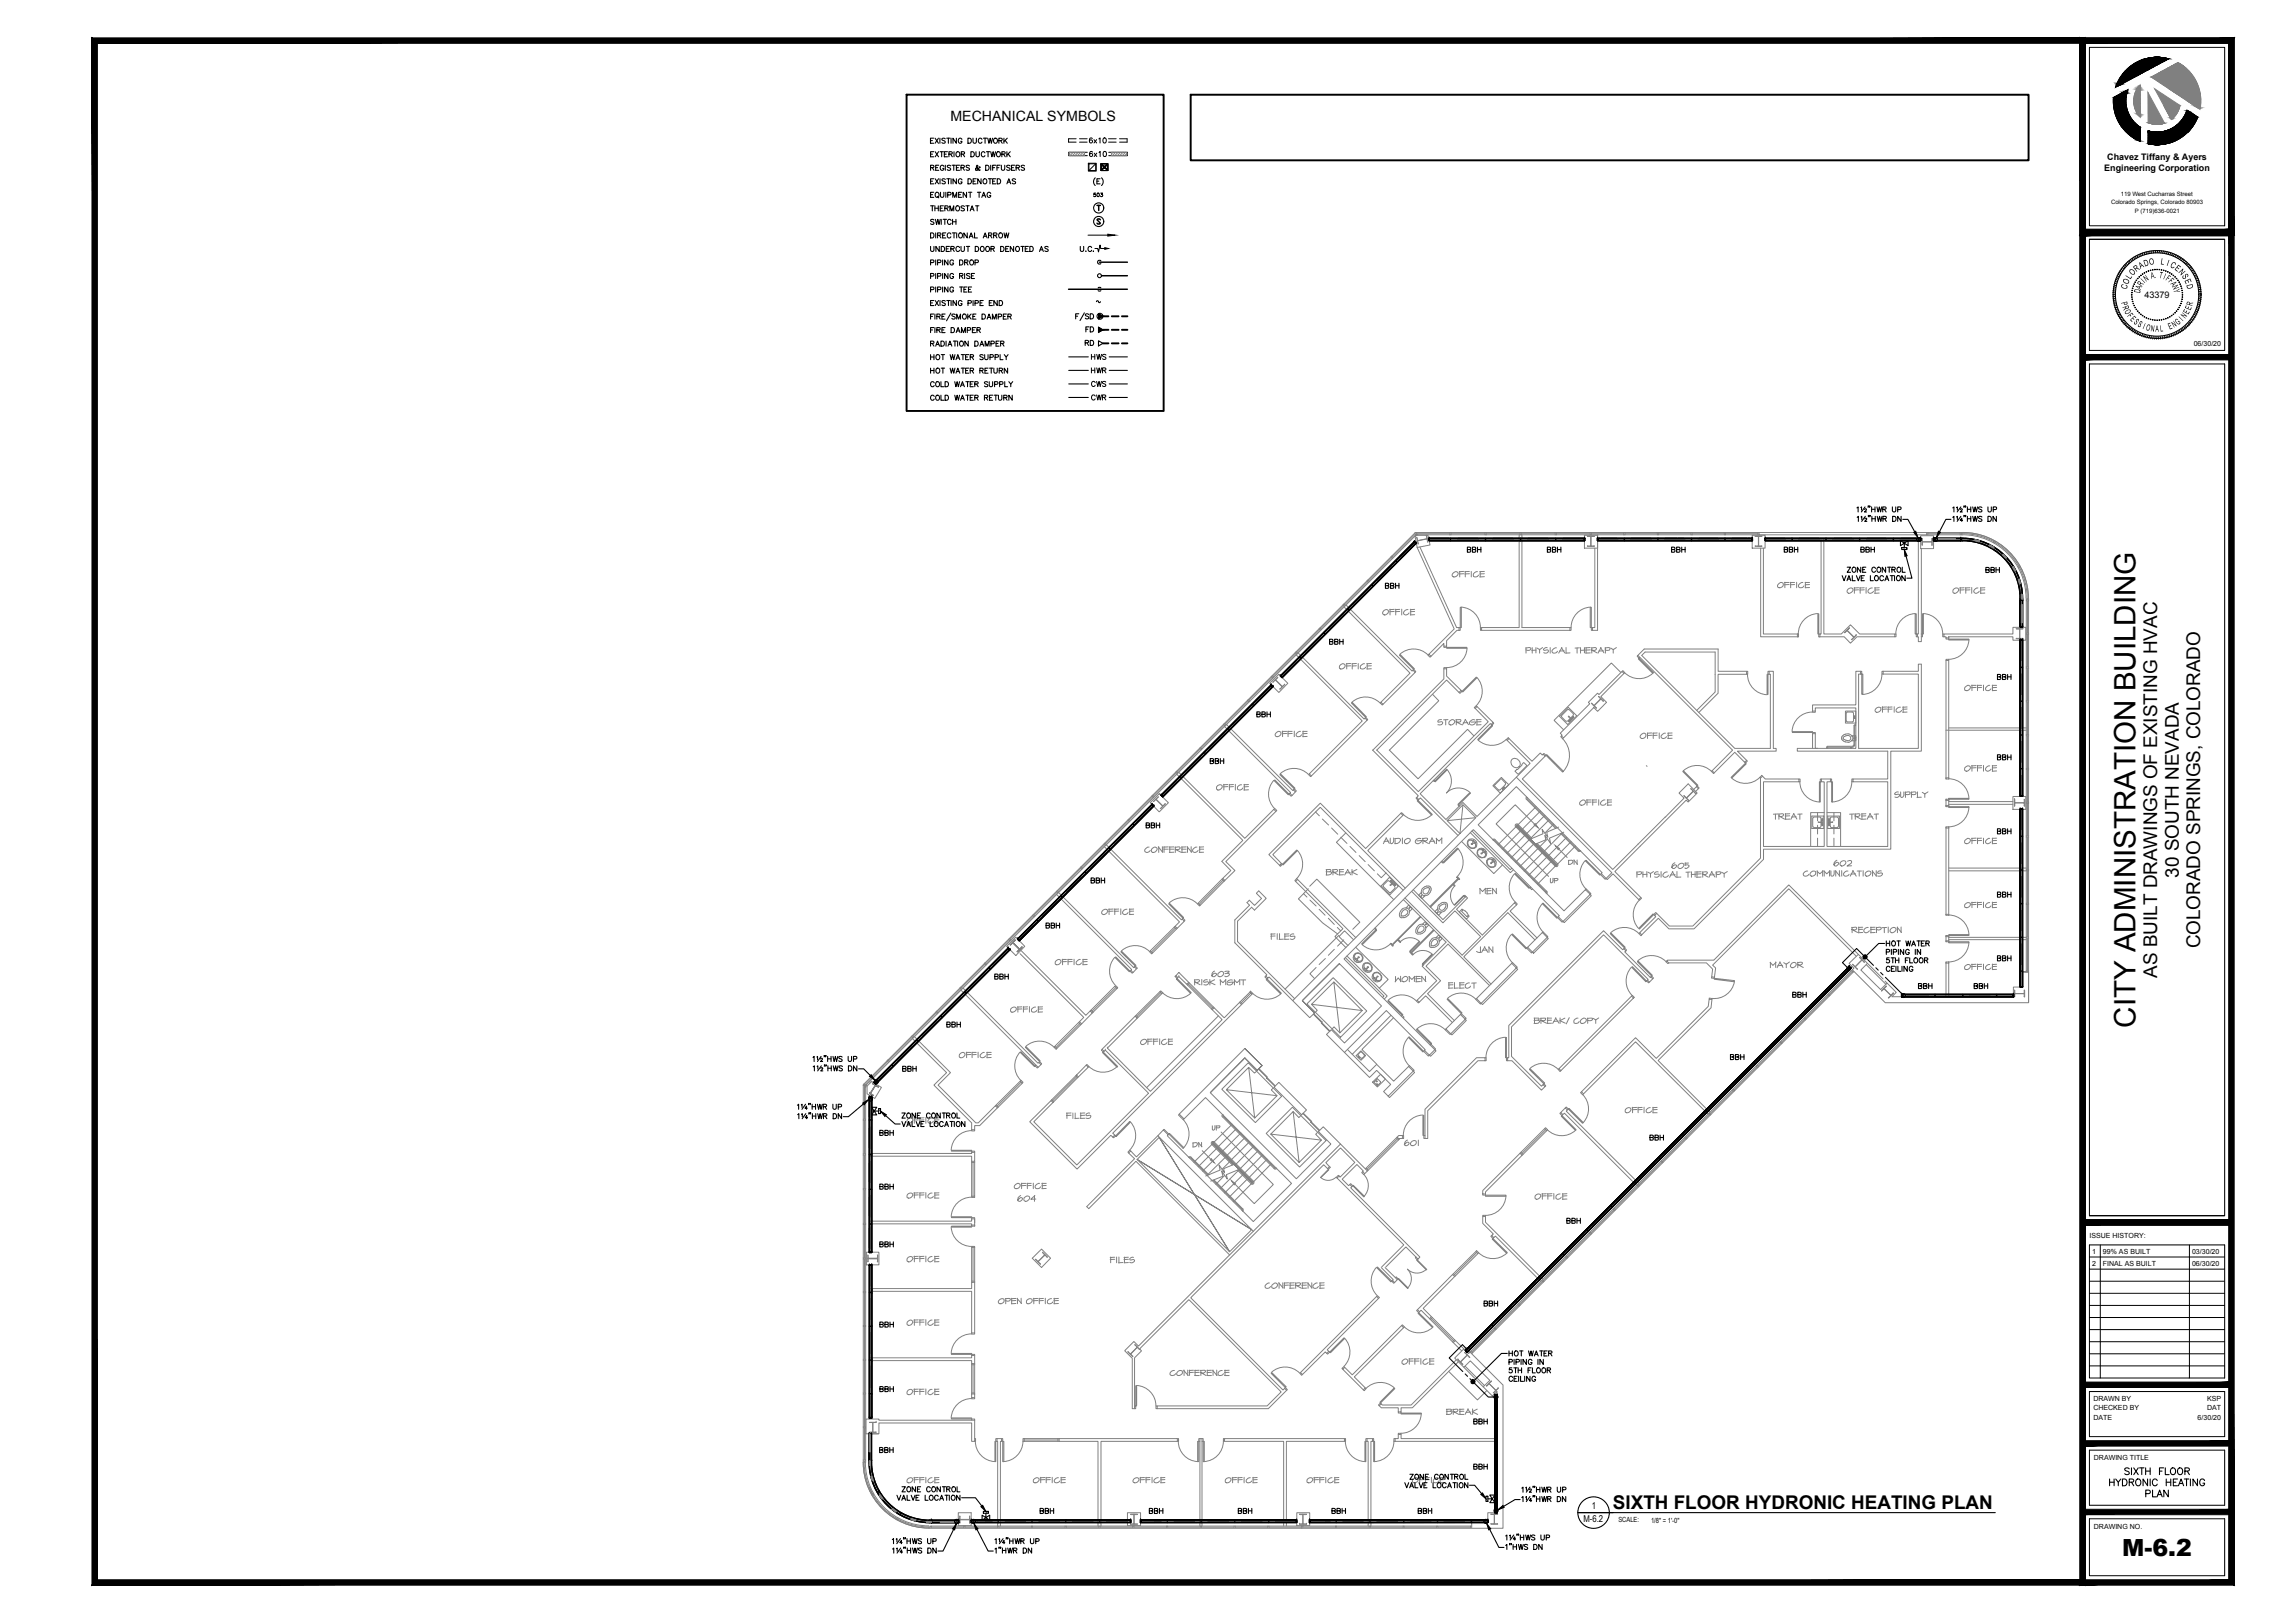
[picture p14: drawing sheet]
<svg xmlns="http://www.w3.org/2000/svg" width="1067mm" height="762mm" viewBox="0 0 1067 762" stroke-linecap="round" stroke-linejoin="round" font-family="sans-serif">
<defs><g id="words">
<text font-size="13.9" x="1003" y="482" transform="rotate(-90 1003 482)">CITY ADMINISTRATION BUILDING</text>
<text font-size="11.1" x="997" y="730">M-6.2</text>
<g font-size="8.9">
<text x="1023" y="412" transform="rotate(-90 1023 412)">30 SOUTH NEVADA</text>
<text x="1033" y="445" transform="rotate(-90 1033 445)">COLORADO SPRINGS, COLORADO</text>
<text x="1013" y="459" transform="rotate(-90 1013 459)">AS BUILT DRAWINGS OF EXISTING HVAC</text>
<text x="757" y="709">SIXTH FLOOR HYDRONIC HEATING PLAN</text>
</g>
<text font-size="7.1" x="504" y="152">F/SD</text>
<text font-size="6.7" x="446" y="57">MECHANICAL SYMBOLS</text>
<g font-size="6.6">
<text x="997" y="694">SIXTH FLOOR</text>
<text x="990" y="699">HYDRONIC HEATING</text>
<text x="1006" y="704">PLAN</text>
</g>
<text font-size="6.2" x="436" y="94">EQUIPMENT TAG</text>
<g font-size="5.7">
<text x="436" y="68">EXISTING DUCTWORK</text>
<text x="436" y="75">EXTERIOR DUCTWORK</text>
<text x="436" y="81">REGISTERS &amp; DIFFUSERS</text>
<text x="436" y="87">EXISTING DENOTED AS</text>
<text x="436" y="100">THERMOSTAT</text>
<text x="436" y="107">SWITCH</text>
<text x="436" y="113">DIRECTIONAL ARROW</text>
<text x="436" y="119">UNDERCUT DOOR DENOTED AS</text>
<text x="506" y="119">U.C.</text>
<text x="436" y="126">PIPING DROP</text>
<text x="436" y="132">PIPING RISE</text>
<text x="436" y="138">PIPING TEE</text>
<text x="436" y="145">EXISTING PIPE END</text>
<text x="436" y="157">FIRE DAMPER</text>
<text x="509" y="157">FD</text>
<text x="436" y="164">RADIATION DAMPER</text>
<text x="509" y="163">RD</text>
<text x="436" y="170">HOT WATER SUPPLY</text>
<text x="512" y="170">HWS</text>
<text x="436" y="176">HOT WATER RETURN</text>
<text x="512" y="176">HWR</text>
<text x="436" y="183">COLD WATER SUPPLY</text>
<text x="512" y="183">CWS</text>
<text x="436" y="189">COLD WATER RETURN</text>
<text x="512" y="189">CWR</text>
<text x="623" y="304">BBH</text>
<text x="937" y="320">BBH</text>
<text x="589" y="338">BBH</text>
<text x="567" y="360">BBH</text>
<text x="937" y="358">BBH</text>
<text x="937" y="393">BBH</text>
<text x="512" y="416">BBH</text>
<text x="490" y="437">BBH</text>
<text x="937" y="452">BBH</text>
<text x="466" y="461">BBH</text>
<text x="900" y="465">BBH</text>
<text x="926" y="465">BBH</text>
<text x="841" y="470">BBH</text>
<text x="812" y="499">BBH</text>
<text x="412" y="534">BBH</text>
<text x="774" y="537">BBH</text>
<text x="412" y="560">BBH</text>
<text x="735" y="576">BBH</text>
<text x="412" y="587">BBH</text>
<text x="696" y="615">BBH</text>
<text x="412" y="624">BBH</text>
<text x="412" y="655">BBH</text>
<text x="691" y="670">BBH</text>
<text x="412" y="683">BBH</text>
<text x="691" y="691">BBH</text>
<text x="488" y="712">BBH</text>
<text x="539" y="712">BBH</text>
<text x="581" y="712">BBH</text>
<text x="624" y="712">BBH</text>
<text x="665" y="712">BBH</text>
</g>
<g font-size="5.3">
<text x="688" y="260">BBH</text>
<text x="726" y="260">BBH</text>
<text x="784" y="260">BBH</text>
<text x="837" y="260">BBH</text>
<text x="873" y="260">BBH</text>
<text x="932" y="270">BBH</text>
<text x="649" y="277">BBH</text>
<text x="537" y="390">BBH</text>
<text x="937" y="422">BBH</text>
<text x="444" y="483">BBH</text>
<text x="423" y="504">BBH</text>
</g>
<text font-size="4.9" x="513" y="93">503</text>
<g font-size="4.5">
<text x="1007" y="125" transform="rotate(-19 1007 125)">D</text>
<text x="1009" y="124" transform="rotate(-9 1009 124)">O</text>
<text x="1014" y="124" transform="rotate(9 1014 124)">L</text>
<text x="1017" y="125" transform="rotate(19 1017 125)">I</text>
<text x="1019" y="125" transform="rotate(28 1019 125)">C</text>
<text x="1000" y="131" transform="rotate(-57 1000 131)">L</text>
<text x="1001" y="130" transform="rotate(-47 1001 130)">O</text>
<text x="1003" y="128" transform="rotate(-38 1003 128)">R</text>
<text x="1005" y="126" transform="rotate(-28 1005 126)">A</text>
<text x="1010" y="131" transform="rotate(-12 1010 131)">A.</text>
<text x="1014" y="130" transform="rotate(11 1014 130)">T</text>
<text x="1016" y="131" transform="rotate(22 1016 131)">I</text>
<text x="1017" y="131" transform="rotate(33 1017 131)">F</text>
<text x="1021" y="126" transform="rotate(38 1021 126)">E</text>
<text x="1023" y="128" transform="rotate(47 1023 128)">N</text>
<text x="1026" y="132" transform="rotate(66 1026 132)">E</text>
<text x="999" y="136" transform="rotate(-76 999 136)">C</text>
<text x="999" y="134" transform="rotate(-66 999 134)">O</text>
<text x="1005" y="138" transform="rotate(-79 1005 138)">D</text>
<text x="1005" y="136" transform="rotate(-67 1005 136)">A</text>
<text x="1006" y="135" transform="rotate(-57 1006 135)">R</text>
<text x="1007" y="133" transform="rotate(-45 1007 133)">I</text>
<text x="1008" y="132" transform="rotate(-34 1008 132)">N</text>
<text x="1018" y="132" transform="rotate(45 1018 132)">F</text>
<text x="1020" y="135" transform="rotate(67 1020 135)">N</text>
<text x="1020" y="136" transform="rotate(79 1020 136)">Y</text>
<text x="1027" y="134" transform="rotate(76 1027 134)">D</text>
<text x="996" y="142" transform="rotate(75 996 142)">P</text>
<text x="1029" y="144" transform="rotate(-75 1029 144)">R</text>
<text x="996" y="144" transform="rotate(68 996 144)">R</text>
<text x="997" y="146" transform="rotate(60 997 146)">O</text>
<text x="999" y="148" transform="rotate(52 999 148)">F</text>
<text x="1026" y="150" transform="rotate(-52 1026 150)">N</text>
<text x="1027" y="148" transform="rotate(-60 1027 148)">E</text>
<text x="1029" y="146" transform="rotate(-68 1029 146)">E</text>
<text x="1000" y="150" transform="rotate(46 1000 150)">E</text>
<text x="1002" y="152" transform="rotate(38 1002 152)">S</text>
<text x="1006" y="154" transform="rotate(22 1006 154)">I</text>
<text x="1007" y="155" transform="rotate(15 1007 155)">O</text>
<text x="1010" y="156" transform="rotate(8 1010 156)">N</text>
<text x="1012" y="156">A</text>
<text x="1014" y="156" transform="rotate(-7 1014 156)">L</text>
<text x="1019" y="155" transform="rotate(-22 1019 155)">E</text>
<text x="1021" y="154" transform="rotate(-30 1021 154)">N</text>
<text x="1023" y="153" transform="rotate(-38 1023 153)">G</text>
<text x="1025" y="151" transform="rotate(-45 1025 151)">I</text>
</g>
<g font-size="4.4">
<text x="747" y="708">1</text>
<text x="744" y="715">M-6.2</text>
</g>
<text font-size="4.3" x="1007" y="140">43379</text>
<g font-size="4.2">
<text x="989" y="75">Chavez Tiffany &amp; Ayers</text>
<text x="988" y="80">Engineering Corporation</text>
</g>
<g font-size="3.3">
<text x="1030" y="163">06/30/20</text>
<text x="981" y="581">ISSUE HISTORY:</text>
<text x="982" y="589">1</text>
<text x="987" y="589">99% AS BUILT</text>
<text x="1029" y="589">03/30/20</text>
<text x="982" y="594">2</text>
<text x="987" y="594">FINAL AS BUILT</text>
<text x="1029" y="594">06/30/20</text>
<text x="983" y="658">DRAWN BY</text>
<text x="1036" y="658">KSP</text>
<text x="983" y="662">CHECKED BY</text>
<text x="1036" y="662">DAT</text>
<text x="983" y="667">DATE</text>
<text x="1032" y="667">6/30/20</text>
<text x="983" y="686">DRAWING TITLE</text>
<text x="760" y="715">SCALE:</text>
<text x="775" y="715">1/8&quot; = 1'-0&quot;</text>
<text x="983" y="718">DRAWING NO.</text>
</g>
<g font-size="2.8">
<text x="991" y="96">Colorado Springs, Colorado 80903</text>
<text x="996" y="92">119 West Cucharras Street</text>
<text x="1002" y="100">P (719)636-0021</text>
</g>
</g></defs>
<g fill="none" stroke="#808080" stroke-width=".47">
<path d="M502 72h7v1h-7zM503 72h-1M504 72l-2 1M505 72l-1 1M506 72l-1 1M507 72l-1 1M509 72l-2 1M509 72l-1 1M522 72h7v1h-7zM523 72h-1M524 72l-2 1M525 72l-2 1"/>
<path d="M526 72l-1 1M527 72l-1 1M528 72l-1 1M529 72l-1 1M659 260h.1M659 259v1M660 259v1M660 258v1M661 258v1M661 257v1M662 257v1M662 256v1"/>
<path d="M663 256v1M663 255v1M664 255v1M664 254v1M664 250l1 1M664 255h.1M664 252l1-1h5l1 5-6 1zM665 251l-11 10M665 255l-63 63M665 254l-35 34v1M665 250v1M665 251h16"/>
<path d="M665 252l1 3M665 252l1 2M666 254h.1M666 254v1M666 251l-2 1M667 257l17 38h1v1h-1l-5 5v2h-1v-1l-6 6-1-1 12-12-18-38M670 251h.1M670 253h.1M670 253v-2v3v-1M670 253l-4 1M671 253h42M671 253h10h-10z"/>
<path d="M671 254h73M671 253h.1M672 253h-1M672 253h.1M673 253h-1M673 253h.1M674 253h-1M674 253h.1M675 253h-1M675 253h.1M676 253h-1M676 253h.1"/>
<path d="M677 253h-1M677 253h.1M678 253h-1M678 253h.1M679 253h-1M679 253h.1M680 253h-1M680 253h.1M681 253h-1M681 250v1M681 251h16M685 253h9h-9z"/>
<path d="M685 253h.1M686 253h-1M686 253h.1M687 253h-1M687 253h.1M688 253h-1M688 253h.1M689 253h-1M689 253h.1M690 253h-1M690 253h.1M691 253h-1"/>
<path d="M691 253h.1M692 253h-1M692 253h.1M693 253h-1M693 253h.1M694 253h-1M694 253h.1M697 250v1M698 251h16M698 250v1M701 253h10h-10zM701 253h.1"/>
<path d="M702 253h-1M702 253h.1M703 253h-1M703 253h.1M704 253h-1M704 253h.1M705 253h-1M705 253h.1M706 253h-1M706 253h.1M707 253h-1M707 253h.1"/>
<path d="M708 253h-1M708 253h.1M709 253h-1M709 253h.1M710 253h-1M710 253h.1M711 253h.1M711 253h-1M713 251v44h-17v1h41M714 250v1M714 251h16M715 251v44h22"/>
<path d="M715 253h29M717 253h10h-10zM718 253h-1M718 253h.1M719 253h-1M719 253h.1M720 253h-1M720 253h.1M721 253h-1M721 253h.1M722 253h-1M722 253h.1"/>
<path d="M723 253h-1M723 253h.1M724 253h-1M724 253h.1M725 253h-1M725 253h.1M726 253h-1M726 253h.1M727 253h-1M727 253h.1M730 250v1M731 251h16"/>
<path d="M731 250v1M734 253h9h-9zM734 253h.1M735 253h-1M735 253h.1M736 253h-1M736 253h.1M737 253h-1M737 253h.1M738 253h-1M738 253h.1M739 253h-1"/>
<path d="M739 253h.1M740 253h-1M740 253h.1M741 253h-1M741 253h.1M742 253h-1M742 253h.1M743 253h-1M743 253h.1M744 251h6v6h-6zM745 252h.1M745 256h4h-2"/>
<path d="M745 252h4h-2M745 256h.1M745 256h2M745 252h2M747 250v1M747 256h.1M747 252h.1M747 252v4M747 251h15M748 256h.1M748 252h.1M749 257v38h-1"/>
<path d="M750 253h10h-10zM750 254h73M750 251v45h-2M750 253h73M750 253h.1M751 253h-1M751 253h.1M752 253h-1M752 253h.1M753 253h-1M753 253h.1M754 253h-1"/>
<path d="M754 253h.1M755 253h-1M755 253h.1M756 253h-1M756 253h.1M757 253h-1M757 253h.1M758 253h-1M758 253h.1M759 253h-1M759 253h.1M760 253h.1"/>
<path d="M760 253h-1M762 250v1M763 251h15M763 250v1M766 253h9h-9zM766 253h.1M767 253h-1M767 253h.1M768 253h-1M768 253h.1M769 253h-1M769 253h.1"/>
<path d="M770 253h-1M770 253h.1M771 253h-1M771 253h.1M772 253h-1M772 253h.1M773 253h-1M773 253h.1M774 253h-1M774 253h.1M775 253h-1M775 253h.1"/>
<path d="M778 250v1M779 251h15M779 250v1M782 253h9h-9zM782 253h.1M783 253h-1M783 253h.1M784 253h-1M784 253h.1M785 253h-1M785 253h.1M786 253h-1"/>
<path d="M786 253h.1M787 253h-1M787 253h.1M788 253h-1M788 253h.1M789 253h-1M789 253h.1M790 253h-1M790 253h.1M791 253h-1M791 253h.1M794 250v1"/>
<path d="M795 251h15M795 250v1M797 253h10h-10zM798 253h-1M798 253h.1M799 253h-1M799 253h.1M800 253h-1M800 253h.1M801 253h-1M801 253h.1M802 253h-1"/>
<path d="M802 253h.1M803 253h-1M803 253h.1M804 253h-1M804 253h.1M805 253h-1M805 253h.1M806 253h-1M806 253h.1M807 253h.1M807 253h-1M810 250v1"/>
<path d="M810 251h15M813 253h10h-10zM813 253h.1M814 253h-1M814 253h.1M815 253h-1M815 253h.1M816 253h-1M816 253h.1M817 253h-1M817 253h.1M818 253h-1"/>
<path d="M818 253h.1M819 253h-1M819 253h.1M820 253h-1M820 253h.1M821 253h-1M821 253h.1M822 253h-1M822 253h.1M823 253h.1M823 253h-1M823 251h6v6h-6z"/>
<path d="M824 252h.1M824 252h3h-1M824 256h3h-1M824 256h.1M824 256h2M825 250v1M825 252h-1M826 252l-1 4M826 256h.1M826 252v4M826 252h.1M826 250h-161l-260 259v178a31 31 0 0 0 31 30"/>
<path d="M826 251h-161l-258 258h-1M826 250h79v1h-79zM827 257v42h17M827 252h.1M827 256h.1M828 257v41h16a9 9 0 0 1 9-10M829 253h26v45v1h-1v-1h1M829 253h9h-9zM829 254h73M829 253h.1M830 253h-1M830 253h.1"/>
<path d="M831 253h-1M831 253h.1M832 253h-1M832 253h.1M833 253h-1M833 253h.1M834 253h-1M834 253h.1M835 253h-1M835 253h.1M836 253h-1M836 253h.1"/>
<path d="M837 253h-1M837 253h.1M838 253h-1M838 253h.1M845 253h9h-9zM845 253h.1M846 253h-1M846 253h.1M847 253h-1M847 253h.1M848 253h-1M848 253h.1"/>
<path d="M849 253h-1M849 253h.1M850 253h-1M850 253h.1M851 253h-1M851 253h.1M852 253h-1M852 253h.1M853 253h-1M853 253h.1M854 253h-1M854 253h.1"/>
<path d="M861 253h9h-9zM861 253h.1M862 253h-1M862 253h.1M863 253h-1M863 253h.1M864 253h-1M864 253h.1M865 253h-1M865 253h.1M866 253h-1M866 253h.1"/>
<path d="M867 253h-1M867 253h.1M868 253h-1M868 253h.1M869 253h-1M869 253h.1M870 253h-1M870 253h.1M876 253h10h-10zM877 253h-1M877 253h.1M878 253h-1"/>
<path d="M878 253h.1M879 253h-1M879 253h.1M880 253h-1M880 253h.1M881 253h-1M881 253h.1M882 253h-1M882 253h.1M883 253h-1M883 253h.1M884 253h-1"/>
<path d="M884 253h.1M885 253h-1M885 253h.1M886 253h.1M886 253h-1M892 253h10h-10zM892 253h.1M893 253h-1M893 253h.1M894 253h-1M894 253h.1M895 253h-1"/>
<path d="M895 253h.1M896 253h-1M896 253h.1M897 253h-1M897 253h.1M898 253h-1M898 253h.1M899 253h-1M899 253h.1M900 253h-1M900 253h.1M901 253h-1"/>
<path d="M901 253h.1M902 253h.1M902 253h-1M902 252h6v6h-6zM902 258v43h-1v-2h-1v-1h1v-45h-45v45h9l4-5 4 5h17v1h-18l-3 3-3-3h-12M903 253h.1M903 256h.1M903 254h.1M903 253l-1 3 1-1M903 253v1M903 254h4M905 251h17"/>
<path d="M905 250h15M905 251h15M905 250v1M907 254h.1M907 253h.1M907 253v3M908 253h14a28 28 0 0 1 28 28M908 254h14a27 27 0 0 1 27 27v13M910 253h8h-8zM910 253h.1M911 253h-1M911 253h.1"/>
<path d="M912 253h-1M912 253h.1M913 253h-1M913 253h.1M914 253h-1M914 253h.1M915 253h-1M915 253h.1M916 253h-1M916 253h.1M917 253h-1M917 253h.1"/>
<path d="M918 253h-1M918 253h.1M920 251v-1a31 31 0 0 1 32 31M921 251l8 1 7 2M921 250v1M922 251a30 30 0 0 1 29 30M927 253l2 1h-2zM927 253h.1M928 253l-1 1M928 254h.1M929 254h-1M929 254h.1"/>
<path d="M934 256l2 1-2-1zM934 256h.1M935 256h-1M936 257h-1M936 257h.1M937 254l-1 1M937 255l6 5 5 6M937 254v1M639 280v1M639 280h.1M639 279v1M640 279v1"/>
<path d="M640 279h.1M640 278v1M641 278v1M641 278h.1M641 277v1M642 277v1M642 277l-7 7v-1zM642 273h1M642 277h.1M642 273l-11 11M642 272l1 1M646 272h.1"/>
<path d="M647 272h.1M647 271v1M648 271h.1M648 270v1M649 270h.1M649 269v1M650 269h.1M650 268v1M651 268h.1M651 267v1M652 267h.1M652 266v1"/>
<path d="M653 266h.1M653 265v1l-6 7-1-1zM653 261l1 1M653 265v1M654 262l-11 11M654 261v1M657 261l7-7 1 1-7 6zM657 261h.1M658 261h.1M658 260v1M682 269a1.5 1.5 0 0 1 2 0 1.4 1.4 0 0 1 0 2 1.4 1.4 0 0 1-2-1zM685 268v3"/>
<path d="M687 268h-2M687 269h-2M688 268v3M690 269h-2M690 268h-2M691 268v3M694 268l-2 1v2h1l1-1M695 268v3M697 268h-2M697 269h-2M697 271h-2M838 273h2"/>
<path d="M838 273v3M840 274l-2 1M841 273h2M841 273v3M843 274l-2 1M844 273v3M847 273l-2 1-1 1 2 1 1-1M848 273h2M848 273v3M850 274l-2 1M850 276h-2M867 277l2-1h1a1.4 1.4 0 0 1-1 2 1.4 1.4 0 0 1-2-1z"/>
<path d="M871 276v3M873 276h-2M873 277h-2M873 276v3M875 276h-2M875 277h-2M876 276v3M879 276h-1l-1 2 1 1 2-1M880 276v3M882 276h-2M882 277h-2M882 278l-2 1"/>
<path d="M917 277l1-1h1a1.4 1.4 0 0 1 0 2 1.4 1.4 0 0 1-2-1zM920 276v3M922 276h-2M922 277h-2M923 276v3M925 276h-2M925 277h-2M926 276v3M929 276h-1l-1 2 1 1 1-1M930 276v3l2-1M932 276h-2M932 277h-2"/>
<path d="M940 261h1M941 261h.1M941 260h.1M941 260l1 2-2-1zM941 261h1M941 262h1M942 262h.1M945 266l1 2zM945 266h1M945 267h1M945 266h.1M946 267v1"/>
<path d="M946 268h.1M948 272l1 2h-1zM948 272h.1M948 272v1M948 273h1M948 273l1 1M948 266l3 7 1 8M948 274h1M948 265l-1 1M949 266h-1M949 279h1v2h-1zM949 280h1"/>
<path d="M949 279l1 1M949 280l1 1M950 279h.1M619 300v1M619 299v1M619 299l1 1-7 6zM619 295l1 1M620 300h.1M620 296l-11 10M620 295v1M624 295l7-7-7 7zM624 295h.1"/>
<path d="M624 294v1M625 294v1M625 294h.1M625 293v1M626 293v1M626 293h.1M626 292v1M627 292v1M627 292h.1M627 291v1M628 291v1M628 291h.1"/>
<path d="M628 290v1M629 290v1M629 290h.1M629 290v-1l-21 22M630 289v1M630 289h.1M631 284v1M631 288v1M631 288h.1M631 284l-11 11M631 284h1M632 284l31 31 1 1-15 15-1-1 14-14-31-31"/>
<path d="M635 283v1M636 283v1M636 283h.1M636 282v1M637 282v1M637 282h.1M637 281v1M638 281v1M638 281h.1M638 280v1M650 287h2a1.4 1.4 0 0 1-1 1 1.4 1.4 0 0 1-2 0zM653 286v3"/>
<path d="M655 286h-2M655 287h-2M655 286v3M657 286h-2M657 287h-2M658 286v3M661 286l-1 1-1 1 1 1 2-1M662 286v3M664 286h-2M664 287h-2M664 289h-2M685 295h1v1h-1"/>
<path d="M686 285v10zM686 285a10 10 0 0 1 9 10M696 295h-1v1h1M737 295h1v1h-1M737 295v1M747 285v10zM747 285a10 10 0 0 0-9 10M748 295h-1v1h1M748 295v1M844 298v1zM854 288v10zM866 297h.1"/>
<path d="M866 297l2-2-1 1 4 3M866 297l1-1 3 3M867 296h.1M868 295h.1M870 299h.1M871 298h1M872 298l-3 2M890 298v1M899 288h1v10h-1zM899 288a10 10 0 0 0-9 10M900 298v1M902 298h1v1h-1"/>
<path d="M903 288v10zM903 288a10 10 0 0 1 9 10M913 298h32v-3h6v6h-6v-2h-30v1h-1v-1h-1zM913 298h-1v1h1M914 300h1M947 295h3M947 300h.1M947 300h3M947 300h1M948 295h.1M948 300h.1M948 295v5"/>
<path d="M948 300h2M949 281h.1M949 284h1v8h-1zM949 292h.1M949 292h1M949 291l1 1M949 291h1M949 290l1 1M949 290h1M949 289l1 1M949 289h1M949 288l1 1"/>
<path d="M949 288h1M949 287l1 1M949 287h1M949 286l1 1M949 286h1M949 285l1 1M949 285h1M949 284l1 1M949 284h1M950 281v14M950 295h.1M950 300h.1"/>
<path d="M951 297h2M951 298h2M951 281v1M952 281v1M952 282v15M952 298v15M953 282v174h-2M953 282h-2v174M953 281v1h-2M597 318h1M597 318l-11 11M597 317l1 1"/>
<path d="M599 319l-1 1 2-2-1 1 3 3M599 319h.1M599 319l3 3M600 318h.1M602 317h.1M602 316v1M603 316v1M603 316h.1M603 315v1M604 315v1M604 315h.1M604 314v1"/>
<path d="M605 314v1M605 314h.1M605 313v1M606 313v1M606 313h.1M606 312v1M607 312v1M607 312h.1M607 312l-6 5M607 311v1M608 311v1M608 311h.1"/>
<path d="M608 310l1 1-7 7-1-1zM608 306l1 1M609 311h.1M609 307l-11 11M609 306v1M609 306l32 32v-1l1 1-26 26-1-1 25-25-31-31M613 306h.1M613 305v1M614 305v1M614 304v1M615 304v1M615 303v1"/>
<path d="M616 303v1M616 302v1M617 302v1M617 301v1M618 301v1M618 300v1M630 312h1a1.4 1.4 0 0 1 0 2 1.4 1.4 0 0 1-2-1zM632 312v2M634 312h-2M634 313h-2M635 312v2M637 312h-2"/>
<path d="M637 313h-2M638 312v2M641 312l-2 1v1h1l1-1M642 312v2M644 312h-2M644 313h-2M644 314h-2M657 308v-1l7 7zM657 307a10 10 0 0 1 13 1M663 315l1-1 1 1-1 1M671 307l-1 1 1 1 1-1M678 303v1h1v-1"/>
<path d="M678 314v-1h1v1M679 304h10h-10zM689 304a10 10 0 0 1-10 9M694 318a10 10 0 0 1-1 13M716 304h3l-1 1h-2M717 304v3M719 304v3M721 304v3M721 305h-2M723 305v2M724 304l-1 1-1-1M726 304h-1v1h2a1.3 1.3 0 0 1-1 2 1.3 1.3 0 0 1-1-1"/>
<path d="M728 304v3M731 304l-2 1v1l1 1 1-1M733 304l2 3M733 304l-1 3M734 306h-2M735 304v3M737 307h-2M741 304v3M742 304h-2M742 304v3M744 304v3M744 305h-2"/>
<path d="M745 304v3M747 304h-2M747 305h-2M747 307h-2M747 304h2v1h-2l3 2M747 304v3M752 304l1 3M752 304l-2 3M753 306h-2M754 304h2v1h-2M754 304v3M757 305v2"/>
<path d="M759 304l-2 1-1-1M761 316l-4-5-27 27 4 5M762 315l1 1M763 316a10 10 0 0 0 13 0M769 308l1 1M769 308l3-3h35v10h13v2h-13v8l-9 10M770 309l6 7-7-7zM770 309l43 43-9 10M820 315h1v2h-1M821 317a10 10 0 0 0 9 9M830 317v9zM831 315h-1v2h1v34h-16l-44-43 1-2h33v19l-8 9"/>
<path d="M831 315h2v36h1v2h-18l4 4-1 1-4-5-10 10M831 315v2M869 300h.1M874 316h-1v35h28v-35h-17M874 315h-3v16h-20v3h1v-2h19v19h-19v-7h-1v7M874 315v1M874 316h1v10h-1zM884 317a10 10 0 0 1-9 9M884 315h17v-3h1v41h-14v46h-60v4l-33 33h-11l-5-5-8 8-1-1 7-8 1-1 6 6h11l32-32v-38l1-1 1 2h16v1h-17v30h29v-30h-2v-1h4v1h-1v30h28v-30h-16v-1h16v-13h-42v-2h9M884 315v1M914 310h1M915 300h10h-10z"/>
<path d="M924 300a10 10 0 0 1-9 10M949 300v74M949 310h.1M949 301h1v9h-1zM949 317h1v9h-1zM949 301h1M949 301l1 1M949 302h1M949 302l1 1M949 303h1M949 303l1 1M949 304h1"/>
<path d="M949 304l1 1M949 305h1M949 305l1 1M949 306h1M949 306l1 1M949 307h1M949 307l1 1M949 308h1M949 308l1 1M949 309h1M949 309l1 1M949 310h1"/>
<path d="M949 317h1M949 317l1 1M949 318h1M949 318l1 1M949 319h1M949 319l1 1M949 320l1 1M950 301v41M951 314h2M951 313h2M952 314v15M575 340h1"/>
<path d="M579 340l7-7-7 7zM579 339v1M580 339v1M580 338v1M581 338v1M581 338h.1M581 337v1M582 337v1M582 337h.1M582 336v1M583 336v1M583 336h.1"/>
<path d="M583 335v1M584 335v1M584 335h.1M584 334v1M585 334v1M585 334h.1M585 333v1M586 333v1M586 329v1M586 333h.1M586 329l-11 11M586 328l1 1"/>
<path d="M590 329h.1M590 328v1M591 328v1M591 328h.1M591 327v1M592 327v1M592 327h.1M592 326v1M593 326v1M593 326h.1M593 325v1M594 325v1"/>
<path d="M594 325h.1M594 324v1M595 324v1M595 324h.1M595 323v1M596 323v1M596 323h.1M596 322v1l-6 7-1-1zM596 321l4-4 5 4-5 4zM596 322v1M597 322l-21 21M597 322l-51 52"/>
<path d="M601 323h.1M602 322h.1M603 321h.1M603 321l-2 3M635 330a10 10 0 0 1 13 0M635 330l7 7h-1l-6-7zM641 337l1 1M648 330l1 1M673 326l3 3-24 23 14 14 23-24 3 3M677 338h-2v1h2a1.3 1.3 0 0 1 0 1 1.3 1.3 0 0 1-2 0M679 338v2M680 338h-2"/>
<path d="M680 339l2-1a1.3 1.3 0 0 1 0 2 1.3 1.3 0 0 1-2-1zM684 338h2v1h-2l2 1M684 338v2M686 324v1v1l-1-1M686 325l7-7h1l-7 7zM688 338l2 2M688 338l-1 2M689 339h-2M693 338h-2l-1 1v1a1.8 1.8 0 0 0 3-1h-2M693 338h2M694 332l-1-1-1 1 1 1M694 338v2"/>
<path d="M695 339h-2M701 339v1h-1M732 336h.1M732 336l4 4M736 332l-4 4M736 332h.1M736 332l4 4M737 337l1 1M737 339h.1M737 336l-1 1M737 336l1 2M737 338h.1"/>
<path d="M737 338v1M737 337l2-2-2-2-4 3 2 3 2-2M737 338v1v-1M738 337h.1M739 337l-1 1M739 336l-2 3M740 336h.1M740 336l-4 4M746 330l4-5 1 1 11-11 1 1-11 11 2 3-4 4-2-2-14 14-1-2 13-14zM747 330h.1M747 330l1 1M749 332h.1"/>
<path d="M751 327h.1M751 327l2 2-1-1M751 327l1 1M752 328l-4 3 1 2-2-3M753 329h.1M851 334a10 10 0 0 0-10 9M851 334h1M867 334h4v5h-4zM867 338v1h3M870 334v1v3M870 334h-3v4M870 338v1"/>
<path d="M871 336v1zM884 332v2M886 332h-2M886 333h-2M887 332v2M888 332h-2M888 333h-2M889 332v2M892 332h-1l-1 2h2h1M894 332v2M895 332h-2M895 333h-2"/>
<path d="M895 334h-2M923 323a1.6 1.6 0 0 1 2-1 1.4 1.4 0 0 1-1 2 1.4 1.4 0 0 1-2-1zM926 322h2M926 322v2M928 323h-2M928 322h2M929 322v2M930 323h-2M931 322v2M934 322h-1l-1 2h2l1-1M936 322v2M937 323h-2"/>
<path d="M937 324h-2M949 326h.1M949 332h1v10h-1zM949 321h1M949 321l1 1M949 322h1M949 322l1 1M949 323h1M949 323l1 1M949 324h1M949 324l1 1M949 325h1"/>
<path d="M949 325l1 1M949 326h1M949 333h1M949 333l1 1M949 334h1M949 334l1 1M949 335h1M949 335l1 1M949 336h1M949 336l1 1M949 337h1M949 337l1 1"/>
<path d="M949 338h1M949 338l1 1M949 339h1M949 339l1 1M949 340h1M949 332l1 1M951 329h2M951 330h2M952 330v15M559 360v1M559 360h.1M559 359v1"/>
<path d="M560 359v1M560 359h.1M560 358v1M561 358v1M561 358h.1M561 357v1M562 357v1M562 357h.1M562 356v1M563 356v1M563 356h.1M563 355v1"/>
<path d="M563 351l1 1M564 356h.1M564 352l-11 11M564 351v1M568 351h.1M568 350v1M569 350h.1M569 349v1M570 349h.1M570 348v1M571 348v1M571 347v1"/>
<path d="M572 347v1M572 346v1M573 346v1M573 345v1M574 345v1M574 344v1M574 344l1 1-7 6zM574 340l1 1M575 345h.1M575 344l-22 21M575 340l-11 11M576 340l31 31 1 1-1 2-1-2-31-31"/>
<path d="M600 344h1a1.5 1.5 0 0 1 0 2 1.5 1.5 0 0 1-2-1zM602 343h2M602 343v3M604 344h-2M605 343h2M605 343v3M607 344h-2M608 343v3M611 343l-2 1v1l1 1 1-1M612 343h2M612 343v3h2M614 344h-2"/>
<path d="M644 352l22 22h-1l1 1h1l18 17M645 352l33-33v-5h1v3l7 7-1 1-6-6-33 33 20 20 33-33-6-6 1-1 7 7-1 1-33 33 12 12 8-8 7 6 18-18M694 347l7-7v1l-7 6zM695 340h-2M707 347a10 10 0 0 1-13 0M708 348l1-1 10 10 4-3 2 1-10 11 42 42 34-33-3-3 5-4 4 4-4 5-1-1-34 33 12 12-1 1-12-12-2 3-1-1 3-2-45-45 6-7zM709 347l-1-1-1 1 1 1M710 356a2.2 2.2 0 0 1 4 2 2.2 2.2 0 0 1-3 2l-1-1a2 2 0 0 1 0-3zM715 358l2 2-4 3-2-1zM725 354l1 1h-1M726 354l8 8v1l-8-8zM733 346l1 1v-1"/>
<path d="M734 347a11 11 0 0 1 0 15M736 340h.1M773 359v1M774 344v3M776 344h-3M776 345h-3M776 344v3M778 344h-2M778 345h-2M779 344v3M782 344l-1 1-1 1 1 1 2-1M783 344v3"/>
<path d="M785 344h-2M785 345h-2M785 347h-2M820 357v1h-1M842 343h9v1h-9zM851 344h1M858 351h.1M858 351h11M865 347l2 1M866 346v1M866 348h1M866 345h2l2 1v1l-2 2"/>
<path d="M866 348h2M867 345a1.7 1.7 0 0 0-2 1 1.7 1.7 0 0 0 1 2M867 345a1.3 1.3 0 0 1 2 1 1.3 1.3 0 0 1-1 2M867 348h1M867 346h-2M869 345h2v3h-2M870 350h-12v1M870 350h.1M871 346v1M871 341v9l-2 1M871 340v1v9M914 343h37"/>
<path d="M915 342h36M926 359v3M928 359l-2 1M929 359v3M930 359l-2 1M931 359v3M934 360h-1l-1 1 2 1 1-1M936 359v3M949 342h.1M949 358h.1M949 348h1v10h-1zM949 340l1 1"/>
<path d="M949 341h1M949 341l1 1M949 348l1 1M949 349h1M949 349l1 1M949 350h1M949 350l1 1M949 351h1M949 351l1 1M949 352h1M949 352l1 1M949 353h1"/>
<path d="M949 353l1 1M949 354h1M949 354l1 1M949 355h1M949 355l1 1M949 356h1M949 356l1 1M949 357h1M949 357l1 1M949 348h1M950 343v31M951 345h2"/>
<path d="M952 345v16M539 380h.1M539 379v1M540 379v1M540 379h.1M540 378l1 1-7 7-1-1zM541 379h.1M541 378l-23 22M541 374l1 1M541 374l-11 11M541 373l1 1M542 378l-64 63"/>
<path d="M542 376h.1M543 375l3 3 1-1-2 3 1-1-3-4-1 1M543 375l1-1-2 2M543 375h.1M544 374h.1M544 373l5 4-5 4-4-4zM545 379v1M545 373l7-6-6 7zM545 373h.1M546 373v1M546 378h.1M546 373h.1"/>
<path d="M546 372v1M547 372v1M547 372h.1M547 377h.1M547 371v1M548 371v1M548 371h.1M548 370v1M549 370v1M549 370h.1M549 369v1M550 369v1"/>
<path d="M550 369h.1M550 368v1M551 368v1M551 368h.1M551 367v1M552 367v1M552 367h.1M552 363h1M552 366l-7 7M552 363l-10 11M552 362l1 1M553 363l31 31 14-14 1 1-23 24 4 4-5 4-1-1 4-3-4-5 10-9-31-32"/>
<path d="M556 362l7-7 1 1-7 7zM557 362h.1M557 361v1M558 361v1M558 361h.1M558 360v1M572 369h2a1.4 1.4 0 0 1-1 2 1.4 1.4 0 0 1-2-1zM575 368v3M576 368h-2M576 369h-2M577 368v3M579 368h-2"/>
<path d="M579 369h-2M580 368v3M583 368l-2 1v2h1l2-1M584 368v3M586 368h-2M586 369h-2M586 371h-2M598 366a10 10 0 0 0 0 14M598 380h1l1 1h-1M598 366h1l6 7zM601 363a10 10 0 0 1 13 1M601 363l7 7-7-6z"/>
<path d="M606 372l-1 1 1 1h1M607 371l1-1 1 1-1 1M615 363l-1 1 1 1 1-1M665 374v1l1 1v-1M666 376l7 6-1 1-7-7zM673 366v1M674 367l5-6-5 6zM679 361a8 8 0 0 1 0 11 8 8 0 0 1 11 0M685 378l5-6-5 6zM685 378v1M687 378l-1 13-7-6 8-7 6 6-86 86 8 8 2-2M701 369l4-4 3 3-4 4z"/>
<path d="M704 366l-2 3 2 2M705 366h-1M705 366l2 2M705 370h2zM707 367v1l-3 3h-1M711 362h.1M717 375h.1M717 375v-1v1l13 14M717 375l14 14M721 379l-8 8 6 7M721 379h.1M745 376h2"/>
<path d="M745 375v3M747 377h-2M748 376h2M748 375v3M750 377h-2M751 375v3M754 376h-2v1l1 1 1-1M755 376h2M755 375v3M757 377h-2M757 378h-2M790 362l7 7-7-7z"/>
<path d="M790 362a10 10 0 0 1 14 0M791 374h.1M792 374h.1M792 375h.1M792 375l1 1M793 376h.1M794 370h.1M794 370l2 3M795 371h.1M795 371l-3 4-1-1 2 2M795 372h.1M795 372l-3 3"/>
<path d="M797 369l1 1h-1M797 369l-2 2M797 369v1M797 370l-1 2M804 362l1 1M813 365l7-7v1l-7 6zM826 365a10 10 0 0 1-13 0M828 364h-1l-1 1h1M845 366v1M845 367a10 10 0 0 0 9 10M854 367h1v10h-1zM855 366v1"/>
<path d="M859 366h1v1h-1M860 367v10zM870 367a10 10 0 0 1-10 10M870 366v1M891 372h-1v1h2a1.4 1.4 0 0 1-2 1M892 372l1 2h1v-2M894 372h3v1h-3M895 372v2M897 372h3l-1 1h-2M898 372v2M900 372v3M902 374h-2"/>
<path d="M904 373v1M905 372l-1 1-1-1M914 366v-56h1v56M914 378h1v1h-1zM914 375h1v1h-1zM914 365h1v1h-1zM914 375v4M915 366a10 10 0 0 1 9 9M915 379h10h-10zM915 375h10h-10zM915 375v4M915 378h30"/>
<path d="M915 376h30M923 360h1h1a1.4 1.4 0 0 1-1 2 1.4 1.4 0 0 1-2-1zM924 379a10 10 0 0 1-9 9v42M928 360l-2 1M930 360l-2 1M937 360l-2 1M937 362h-2M945 374h6v6h-6zM946 375h.1M946 378h.1M946 377h.1M946 375v4"/>
<path d="M946 377h4v1M946 377h4M949 380v83M949 374h.1M949 364h1v10h-1zM949 364l1 1M949 365h1M949 365l1 1M949 366h1M949 366l1 1M949 367h1M949 367l1 1"/>
<path d="M949 368h1M949 368l1 1M949 369h1M949 369l1 1M949 370h1M949 370l1 1M949 371h1M949 371l1 1M949 372h1M949 372l1 1M949 373h1M949 373l1 1"/>
<path d="M949 364h1M950 377h.1M950 375v2M950 378h.1M950 375h.1M951 375v4M951 377h2M951 361h2M952 361v16M952 377v15M518 396l1 1M519 397l-11 10"/>
<path d="M519 396l1 1M519 397l36 35h1l-3 4-1-1 2-2-36-36M523 396l7-7-7 7zM523 396h.1M523 395v1M524 395v1M524 395h.1M524 394v1M525 394v1M525 394h.1M525 393v1M526 393v1"/>
<path d="M526 393h.1M526 392v1M527 392v1M527 392h.1M527 391v1M528 391v1M528 391h.1M528 390v1M529 390v1M529 390h.1M529 389v1M530 385v1"/>
<path d="M530 389v1M530 389h.1M530 385l-11 11M530 385h1M534 385h.1M534 384v1M535 384v1M535 384h.1M535 383v1M536 383v1M536 383h.1M536 382v1"/>
<path d="M537 382v1M537 382h.1M537 381v1M538 381v1M538 381h.1M538 380v1M539 380v1M540 398h-2l-1 2h2l1-1M541 399l1-1h1a1.5 1.5 0 0 1 0 2 1.5 1.5 0 0 1-2 0zM544 398l2 2M544 398v2M546 398v2"/>
<path d="M546 399h3M547 398v2M549 398h-3M549 399h2M549 398v2M551 398h-2M552 398h2v1h-2l2 1M552 398v2M555 399h2M555 398v2M557 398h-2M557 398l3 2"/>
<path d="M558 398v2M559 398v2M562 398h-1l-1 2h1l2-1M563 399h2M563 398v2M565 398h-2M609 399a10 10 0 0 1 0 13M618 381l2 2M621 385l3 2M625 389l3 3M630 393l2 3M632 391l-4 4 26 27"/>
<path d="M634 397l3 3M651 393l1 3M651 393l-1 3M652 395h-2M654 393v2l-1 1v-2M655 394v2h2l1-2h-1h-2M658 382h1v1M658 393v3M659 382a10 10 0 0 0 13 1M660 394h1h1a1.5 1.5 0 0 1-1 2 1.5 1.5 0 0 1-2-1zM667 394h-2v1v1h2v-1h-2M668 394h2v1l-2-1 3 2"/>
<path d="M668 394v2M674 395h-3M674 396l-2-3-1 3M674 394v2M677 393v3M677 394l-1 1-2-1M685 398a10 10 0 0 1-1 14M686 395l15 15 5-4M689 395v2l1 1M689 395a2.4 2.4 0 0 0 3 3M690 395h2M690 394l-1 1"/>
<path d="M690 391l19 19 2-2M691 394h-1l-1 1M691 394l2 1v2M691 390l18 18h1M692 395v1h1M692 395h1M692 396h1M693 396h.1M693 397h.1M693 397l-1 1M693 396v1M693 384l-14 1"/>
<path d="M693 397v1h-2M694 399a2.2 2.2 0 0 1 2-1 2.2 2.2 0 0 1 2 2M694 400v2l2 1M694 400v1l2 2M695 399l-1 1M695 399h.1M695 399h1M696 399v1M697 399l-1 1h1M697 399v1M698 400v1M701 394h1l24 25"/>
<path d="M701 394v1M702 394h-1M702 395l24 24M704 396l-1 1M704 396l8-8 18 19M706 398l-1 1M713 387l-1 1M713 387l-1 1 19 18-10-10M713 387l6 7M713 387a.8 .8 0 0 0-1 0 .8 .8 0 0 0 0 1M714 390l-8 8M715 389l-1 1"/>
<path d="M716 392l-8 8M717 391l-1 1M718 394l-8 8M719 394h-1M720 396l-8 8M721 396h-1M721 387l-10-9-9 9 25 24M722 396l9 10M722 398l-8 8M723 381l-8 8M723 398h-1M723 381h.1"/>
<path d="M725 383l-8 8M725 400h-1M725 383h.1M727 394l-4 3M727 385l-8 8M727 385h.1M729 387l-4 4M729 387h.1M732 388l-6 3 1 2-3-4 1 2-6 3M732 399l4 4M733 391l8 9h1M733 392l-8 7"/>
<path d="M733 391l8 8M734 391h-1M734 391l-6 3v2l-3-4 1 2-5 2M735 394l-8 8M736 393h-1M737 396l-8 8M738 395h-1M739 398l-8 8M740 397v1M741 399h1M742 399v1M834 382v3"/>
<path d="M835 382h-2M835 382h2v1h-2l3 2M835 382v3M838 382v3M840 382h-2M840 383h-2M840 385h-2M843 383l-2 1M844 385l-2-3-1 3M845 382v3M846 382h-2M851 389h.1"/>
<path d="M851 383v6M851 383h.1M851 383h5M851 389h5M853 382v3M853 387v5M853 394v3M854 386h.1M854 386h2M855 386l-1-2h-2h-1v4l1 1 3-1v-2M855 386l1 2M855 386v-1h1v3"/>
<path d="M855 385h1M856 386h-2M856 387h-1M856 387h.1M856 384h.1M856 384v1M856 387v1M856 383h.1M856 389h.1M856 383v6M857 382h-7v15M858 382h6v15"/>
<path d="M858 389h.1M858 383h.1M858 383v6h6M858 383h6M859 385h.1M859 387h.1M859 384v1M859 387v1M859 386h1M859 384h.1M859 386v2M859 386v-1v3"/>
<path d="M859 386l1-2h3v5l-3-1-1-2M861 382v3M861 387v5M861 394v3M864 383h.1M864 389h.1M864 383v6M870 382v3M871 382h-3M871 382h2v1h-2l3 2M871 382v3M874 382v3"/>
<path d="M876 385h-2M876 382h-2M876 383h-2M878 382l2 3M878 382l-1 3M879 383l-2 1M881 382v3M882 382h-2M914 388h1v1h-1zM914 388v42M923 395a1.5 1.5 0 0 1 2-1 1.4 1.4 0 0 1-1 2 1.4 1.4 0 0 1-2-1zM926 394v2"/>
<path d="M928 394h-2M928 395h-2M929 394v2M930 394h-2M930 395h-2M931 394v2M934 394h-1l-1 1 2 1 1-1M936 394v2M937 395h-2M937 396h-2M949 390h.1M949 380h1v10h-1z"/>
<path d="M949 396h1v9h-1zM949 380l1 1M949 381h1M949 381l1 1M949 382h1M949 382l1 1M949 383h1M949 383l1 1M949 384h1M949 384l1 1M949 385h1M949 385l1 1"/>
<path d="M949 386h1M949 386l1 1M949 387h1M949 387l1 1M949 388h1M949 388l1 1M949 389h1M949 389l1 1M949 396h1M949 396l1 1M949 397h1M949 397l1 1"/>
<path d="M949 398h1M949 398l1 1M949 399h1M949 399l1 1M949 400h1M949 380h1M950 380v28M951 393h2M951 392h2M952 393v15M496 419h1M496 418l36 36h1l1 1-2 2-1-1v-1l-35-35"/>
<path d="M496 419l-10 11M501 418h.1M501 417v1M502 417v1M502 417h.1M502 416v1M503 416v1M503 416h.1M503 415v1M504 415v1M504 414v1M505 414v1"/>
<path d="M505 413v1M506 413v1M506 412v1M507 412v1M507 411l1 1-7 7-1-1zM507 407l1 1M507 412h.1M508 407v1M508 408l-11 11M508 412h.1M512 407h.1M512 406v1"/>
<path d="M513 406v1M513 405v1M514 405v1M514 404v1M515 404v1M515 404h.1M515 403v1M516 403v1M516 403h.1M516 402v1M517 402v1M517 402h.1"/>
<path d="M517 402v-1l-21 22M518 401v1M518 401h.1M518 400l1 1-7 6zM518 400v1M519 401h.1M551 400h-2M557 400h-2M565 400h-2M574 413l1 1M574 412l-11 12 1 1 11-12M574 413l-11 11"/>
<path d="M602 405v1l-1 1v-1zM602 406l7-7-7 7zM609 413v-1l-1 1v1M612 420l2 1M614 417l-4 5 11 11 7 5M615 416l3-3 21 20-4 3M623 409l2 1v1h-2M623 408h2l-1 1M623 408v3M626 408h2v1h-2l2 2M626 408v3M629 409h2"/>
<path d="M629 408v3M631 408h-2M631 411h-2M633 408l1 3M633 408l-2 3M634 410h-2M635 408v3M637 408l-2 1 2 2M638 402l3 3M642 406l3 3M648 416h.1M649 416l4 4 3-4"/>
<path d="M651 410l-2 2-2-2M652 412h.1M652 412l-3 4M652 412l4 4M653 420h.1M653 413l1 2M653 413l2 3M653 414h.1M653 414v-1v1M654 415l-2-2-3 3 4 3 2-2-1-2M654 414l-1 1M654 414l-1 2"/>
<path d="M654 415l1 1M655 415h.1M655 416v-1v1M656 416h.1M660 417l-18-18 17-16-1-1-17 16-21-21-24 24 5 5 1-1-4-4 22-22 39 39M663 418l15 15 5-5 12 12-8 8-27-26M664 418l14 14 10-11 1 1-5 5 12 12 15-15 1 1-3 3 13 12M667 419l2 2M670 417h1v1M670 417a1.4 1.4 0 0 0-2 1 1.4 1.4 0 0 0 2 1h1M671 420h-2M671 416a2.9 2.9 0 0 0-4 3l-1 1 2 2 1-1"/>
<path d="M671 416l1 1M671 418h.1M672 417l-1 3M677 405h.1M678 405l6-7h1l-7 7zM682 415l1 1zM683 416a6 6 0 0 0 0 9M684 412l1 1-1-1zM695 417v3M697 400v1M697 400a1.5 1.5 0 0 1 0 2 1.5 1.5 0 0 1-1 1l1-1 1-1M697 417v3"/>
<path d="M698 417l-2 2-1-2M698 406l2 1M698 417v3M698 406l2 1h1M699 403l-1 1v2M700 407h.1M700 417h-2M700 418h-2M700 420h-2M700 403h-1M700 403h2l1 2M701 404h-1a1.4 1.4 0 0 0-1 0 1.4 1.4 0 0 0 0 2"/>
<path d="M701 404h1l-1 1zM701 405h1M701 407h-1M702 405h.1M702 405v1M702 406l-1 1M702 405v1l-1 1M703 417v3M703 420l-2-3v3M708 400l-1 1M710 402v1M711 410a10 10 0 0 0 0 13"/>
<path d="M711 410h1l6 7zM712 405h.1M714 407h.1M716 409h.1M718 411h.1M719 416l-1 1 1 1 1-1M720 413h.1M722 415h.1M724 401l-8 7M726 403l-8 7M727 402h-1M728 405l-8 8"/>
<path d="M729 404h.1M729 412v2h-1v-2M730 413h2l-1 1-1-1M730 412v2M730 407l-8 8M731 406l-19-18 19 18M731 406h-1M731 406a.8 .8 0 0 1 0 1 .8 .8 0 0 1-1 0M736 404h2h1l-1 1-2 1M737 404v2M739 406v-2l2 2M741 404v2"/>
<path d="M744 404a10 10 0 0 0 1 13M745 404l7 7h-1l-7-7zM752 410v1l2 2v-1l-2-2-40-41-18 18 40 41 10-10 3 2-13 13 13-12v-1l-2-3-1 1M768 410h3l-1 1-2-1M769 409v3M771 409v3M773 409v3M773 410l-2 1M775 410v2M776 409l-1 1h-1M779 409l-2 1h2a1.3 1.3 0 0 1-1 2 1.3 1.3 0 0 1-1 0M780 409v3"/>
<path d="M783 409l-1 1-1 1 1 1 1-1M785 409l2 3M785 409l-1 3M786 405a1.4 1.4 0 0 0-1 1 1.4 1.4 0 0 0 1 2l1-1v-1l-2 1M787 411h-3M787 409v3M789 406h1a1.4 1.4 0 0 1 0 1 1.4 1.4 0 0 1-2 0zM789 412h-2M791 405v1h2v1l-1 1-1-1M793 410v2M793 405h-2M794 409l-2 1"/>
<path d="M794 409v3M796 409v3M796 410l-2 1M797 409v3M799 409h-2M799 410h-2M799 412h-2M799 410h3l-1 1-2-1 3 2M800 409v3M804 409l1 3M804 409l-2 3M805 411h-2"/>
<path d="M806 410h2l-1 1-1-1M806 409v3M810 410v2M811 409l-1 1h-2M849 409h-2v2h1l1-1M853 409v2M856 409v2M856 409l-2 1-1-1M857 409v2M859 409v2M859 409l-1 1-2-1M861 409v1l-1 1v-2"/>
<path d="M862 409l2 2M862 409v2M862 404a1.4 1.4 0 0 0-1 1 1.4 1.4 0 0 0 1 2l1-1v-1l-2 1M864 409v2M865 404h1a1.4 1.4 0 0 1 0 2 1.4 1.4 0 0 1-2-1zM865 409v2M867 404h2v1l-2 2 2-1M868 409h-2v2h1l1-1M870 409l2 2M870 409l-1 2M871 410h-2M872 409h2"/>
<path d="M873 409v2M875 409v2M876 410l1-1h1a1.4 1.4 0 0 1 0 2 1.4 1.4 0 0 1-2-1zM879 409v2M881 409v2l-2-2M883 409h-1v1h2v1h-2M915 408h36M949 405h.1M949 412h1v9h-1zM949 400l1 1M949 401h1M949 401l1 1"/>
<path d="M949 402h1M949 402l1 1M949 403h1M949 403l1 1M949 404h1M949 404l1 1M949 405h1M949 412h1M949 412l1 1M949 413h1M949 413l1 1M949 414h1"/>
<path d="M949 414l1 1M949 415h1M949 415l1 1M949 416h1M949 416l1 1M949 417h1M949 417l1 1M949 418h1M949 418l1 1M949 419h1M949 419l1 1M949 420h1"/>
<path d="M950 409v31M951 408h2M952 409v15M953 409h-38M477 440l4 4-4 5-4-5zM479 440h.1M479 439v1M480 439v1M480 439h.1M480 438v1M481 438v1M481 438h.1"/>
<path d="M481 437v1M482 437v1M482 437h.1M482 436v1M483 436v1M483 436h.1M483 435v1M484 435v1M484 435h.1M484 434v1M485 434l-7 7zM485 434v1"/>
<path d="M485 430h1M485 434h.1M485 430l-11 11M485 429l1 1M489 430l7-7-6 7zM489 429v1M490 429v1M490 429h.1M490 428v1M491 428v1M491 428h.1M491 427v1"/>
<path d="M492 427v1M492 427h.1M492 426v1M493 426v1M493 426h.1M493 425v1M494 425v1M494 425h.1M494 424v1M495 424v1M495 424l-17 17M495 424h.1"/>
<path d="M495 423v1M496 423v1M496 423h.1M518 427h2a1.4 1.4 0 0 1-1 2 1.4 1.4 0 0 1-2-1zM521 427v2M523 427h-2M523 428h-2M523 427v2M525 427h-2M525 428h-2M526 427v2M529 427h-1l-1 2h1l2-1"/>
<path d="M530 427v2M532 427h-2M532 428h-2M532 429h-2M549 424l7 7h-1zM549 424a10 10 0 0 1 13 0M551 435l1 1M552 435l-12 11 1 1 12-11M552 436l-11 11M555 432v-1l1 1M563 424h-1l1 1h1M597 438v3"/>
<path d="M599 438l-2 1M599 439l-2 1M600 438v3M601 438v3M603 438v3h2M605 438l-2 1M605 439l-2 1M608 439h-2l2 1a1.3 1.3 0 0 1-1 1 1.3 1.3 0 0 1-1 0M615 423l3 2M619 427l3 3M624 431l3 3M628 435l2 2"/>
<path d="M629 439l-26 25M646 436v1l-1-1zM658 430h.1M658 430a1.9 1.9 0 0 1 1-2 1.9 1.9 0 0 1 2 0l-1 1-2 1M659 422l20 20-11 12 7 6-10 10 1 1 3-3 13 12M660 426l1-1 2 2-1 1M662 428l-1-2a2.8 2.8 0 0 0-3 2 2.8 2.8 0 0 0 0 3M662 428a3 3 0 0 1-4 3M662 425l1 1M662 426h.1M667 421h.1M667 438h-1"/>
<path d="M667 438a1.4 1.4 0 0 0 2-2 1.4 1.4 0 0 0-2-1l-1 2v1M667 420v1M668 434l1-1 2 1-2 2M668 434a2.7 2.7 0 0 0-3 1 2.7 2.7 0 0 0 1 4M668 434l2 1-1 2M669 437l-2 2M670 433v1M670 433l-1 1M670 434h-1M671 426l14-14v1l-13 13zM673 437l-11 10zM674 429h1"/>
<path d="M675 429v-1v1M675 427l-1 1 1 2 2-2M675 427l2 1M676 425l-1 2M676 426a1.6 1.6 0 0 1 1-2 1.6 1.6 0 0 1 2 1 1.6 1.6 0 0 1-1 2 1.6 1.6 0 0 1-2-1zM676 440h1M676 440h.1M677 424l-1 1M678 424h-1M678 424h1M679 424a2.8 2.8 0 0 1 0 3 2.8 2.8 0 0 1-3 1M686 427h1l-1 1 3 2h1l-1 2-4-4z"/>
<path d="M687 427l1 1M687 420l1 1h-1l-4 4zM688 428l2 2M710 439a10 10 0 0 0 0 13M710 439v-1l7 7zM711 424h1v1M724 424a10 10 0 0 0 1 13M724 438l1-1 2 3h-1l-2-2-7 7 3 2h-1l-2-2M724 424h1l6 7zM732 430l-1 1 2 2h1l-2-3-40-40-61 60 43 43-3 2-20-21-20 20 12 12 3-3 7 6-3 3 2 3 12-12-2-3-1 1M756 438l7 7zM756 438a10 10 0 0 1 13 0"/>
<path d="M770 423a10 10 0 0 0-1 13M770 438l1 1M770 421l1 1-1 1-1-1M776 429l-6 7h-1zM778 429l-1-1-1 1 1 1M869 436l3-1-1 1h-2l3 2M870 435v3M873 435v3M875 435h-2M875 436h-2M875 438h-2M877 435l-1 1-1 1 1 1 2-1"/>
<path d="M878 435v3M880 435h-2M880 436h-2M880 438h-2M881 436h2l-1 1-1-1M881 435v3M885 436v2M886 435l-2 1M887 435v3M888 436l1-1 1 1a1.4 1.4 0 0 1-1 2 1.4 1.4 0 0 1-2-1zM891 435l2 3M891 435v3"/>
<path d="M893 435v3M914 439h1v1h-1zM914 429h1v1h-1zM914 439v3M915 430a10 10 0 0 1 9 9M915 439h10h-10zM915 439v3M923 425l1-1h1a1.4 1.4 0 0 1-1 2 1.4 1.4 0 0 1-2-1zM926 424v2M928 425h-2M928 424h-2M929 424v2"/>
<path d="M930 425h-2M930 424h-2M931 424v2M934 424h-1l-1 1 2 1 1-1M936 424v2M937 425h-2M937 426h-2M949 421h.1M949 437h.1M949 427h1v10h-1zM949 420l1 1M949 421h1"/>
<path d="M949 428h1M949 428l1 1M949 429h1M949 429l1 1M949 430h1M949 430l1 1M949 431h1M949 431l1 1M949 432h1M949 432l1 1M949 433h1M949 433l1 1"/>
<path d="M949 434h1M949 434l1 1M949 435h1M949 435l1 1M949 436h1M949 436l1 1M949 427l1 1M951 440h2M951 424h2M951 425h2M952 425v15M459 460v1"/>
<path d="M459 459v1M460 459v1M460 458v1M461 458v1M461 457v1M462 457v1M462 457l-6 7-1-1zM462 457h.1M462 452l1 1M462 453l-11 11M466 453l7-7-7 7zM466 452v1"/>
<path d="M467 452v1M467 452h.1M467 451v1M468 451v1M468 451h.1M468 450v1M469 450v1M469 450h.1M469 449v1M470 449v1M470 449h.1M470 448v1"/>
<path d="M471 448v1M471 448h.1M471 447v1M472 447v1M472 447h.1M472 446v1M473 446v1M473 446h.1M473 445l-22 23M474 441v1M474 441l-11 11M474 441h1"/>
<path d="M474 446l-63 63M474 444h.1M474 444l1-1-1 1M475 443h.1M476 443l3 3-3-3M476 442h.1M476 442l1-1-1 1M477 441h.1M477 441l-3 3zM478 447l2-2zM478 447h.1M478 441h.1"/>
<path d="M478 440v1M479 446h.1M479 446l-1 1 1-1M479 446l-3-3 3 3M479 440v1M479 446l31 31 2-2 1 1-5 5-1-1 2-2-30-30M480 445l-1 1 1-1M480 445h.1M496 451l1-1a1.5 1.5 0 0 1 0 3 1.3 1.3 0 0 1-2-1zM499 450h2M499 450v3M501 451l-2 1"/>
<path d="M501 450h2M502 450v3M503 451l-2 1M504 450v3M507 450l-1 1-1 1 2 1 1-1M508 450h2M509 450v3M510 451l-2 1M510 453h-2M523 449a10 10 0 0 0 1 14M524 450v-1l7 7h-1zM526 447h1l6 6v1z"/>
<path d="M527 446a10 10 0 0 1 13 1M531 456l1 1M533 454l1 1M540 446v1l1 1v-1M552 458l1 1M553 459l6 7-7-6zM554 457l4 4-1 1-3-3h-1l-1-1zM554 459h.1M561 460v2M564 460v2M568 460v2M570 456a1.3 1.3 0 0 0-1 1 1.3 1.3 0 0 0 1 2l1-1v-1l-2 1"/>
<path d="M570 460l-2 1 3 1M572 457a1.6 1.6 0 0 1 2-1 1.4 1.4 0 0 1 0 2 1.4 1.4 0 0 1-2-1zM573 460v2M575 456h2l-1 1M575 457h2a1.2 1.2 0 0 1-1 1 1.2 1.2 0 0 1-1 0M576 460v2M576 460l-2 1-1-1M582 460v2M582 460l-1 1-1-1v2M594 458v1l1 1v-1M595 460l7 6-1 1zM603 441h-2"/>
<path d="M618 454l-3 3 2 2M622 450l-3 3M627 446l-3 3M629 452l-17 18 17-18 20 20-18 18-6-7-2 3 8 8M631 441l-3 3M632 450l18 18h-1M632 449l19 19-1 1M636 441l-5-4-2 3 4 4M636 449v2l2 1M636 449v1M636 450h1M636 450l1 1"/>
<path d="M637 445l15 15-4 4M637 450v1M637 440l-28-27-1 1 23 22-4 4 5 5M637 448l-1 1M637 448h1M637 451h1M637 447v1M638 447l2 2M638 451h.1M638 448l2 1M639 443l7-7v1l-6 6zM640 449v1"/>
<path d="M640 450l-1 1h-1M640 449v2l-2 1M640 454l1 1M641 453l-1 1M641 455h1l-1 1v-1M641 452a2.2 2.2 0 0 0 0 4 2.2 2.2 0 0 0 3-2l-1 2M641 452h2l1 1M642 455v1M642 456h.1M643 452v1M643 452h-2l-1 1M643 456h.1"/>
<path d="M643 453l1 1M644 454h.1M644 459v1M645 460l1 1h1M645 460h1M645 459h2l-1 1M646 457l-1 1 1 1M646 460h1M646 456l1 1M646 457h.1M647 457h-2l-1 2M647 457l2 2"/>
<path d="M647 457l1 1M648 458l1 1M649 459v1M653 443a10 10 0 0 1-13 0M653 443l1 1zM654 443l13-13zM655 458v3M657 441v2zM658 458v3M658 459l2-1 1 1a1.5 1.5 0 0 1-1 2 1.5 1.5 0 0 1-2-1zM662 458l1 2 1-2M662 458v3"/>
<path d="M662 447l2 1h-1zM664 458v3M665 458h2M665 458v3M666 442a6 6 0 0 0-8 0M666 442l-4 5zM667 459l-2 1M667 458l3 3M668 458v3M668 453v-1l4-4-4 5M669 458v3M672 444h.1"/>
<path d="M672 444a1.7 1.7 0 0 1 1-2 1.7 1.7 0 0 1 2 0l-1 1-2 1M672 448a6 6 0 0 0-8 0M674 440l2-1 1 2-1 1M676 442l-1-2a2.8 2.8 0 0 0-3 2 2.8 2.8 0 0 0 0 3M676 442a3 3 0 0 1-4 3M695 445v2h-2M697 445l2 2M697 445l-1 2M698 446h-2M699 445v2M701 445v2l-2-2M710 452l2 2-2-2-17 17 2 2 17-17 1 1-17 17-1-1-2-2"/>
<path d="M720 447l6-7 1 1-7 7zM721 441l-13-12-21 20 13 13M762 445h1l1 1h-1M766 454a10 10 0 0 0 0 13M766 454l7 7zM769 452v-1l7 7zM769 451a10 10 0 0 1 13 0M775 459l1-1v1v1M783 451l-1 1h1h1M804 459h1M805 459l9 1v1l-9-1zM834 452v2"/>
<path d="M834 452l-2 1-1-1v2M837 453h-2M837 454l-1-2-2 2M839 453v1M840 452l-1 1-1-1M844 452h2v1h-2l3 1M844 452v2M863 460v1M863 460h.1M864 459v1M864 459h.1M865 458v1"/>
<path d="M865 458h.1M866 457v1M866 457h1l-7 7v-1zM866 457h.1M867 457h.1M868 454l-180 180M869 456l1 1M870 454l-68 67M870 456l-11 11M870 455l-180 180M870 453h.1M870 453l2 2"/>
<path d="M870 453l1 1M871 456l-180 180M871 454h.1M873 448l-33-33-35 36h-22l1 1h17l3 3v4h1l1-5-2-1 36-36 32 32M873 449v1M874 451l-1-2 2 3M874 451l-3 3M874 451h.1M874 451l-3 3 1 1M874 451l1 1M875 452h.1M876 453l10 9"/>
<path d="M877 452l7 8M914 442h1h-1zM914 452h1h-1zM914 452v16M915 442h10v1h-10zM915 441h36M915 440h36M923 454l1-1h1a1.4 1.4 0 0 1-1 2 1.4 1.4 0 0 1-2-1zM924 443a10 10 0 0 1-9 9v16M926 453v2M928 453h-2M928 454h-2"/>
<path d="M929 453v2M930 454h-2M930 453h-2M931 453v2M934 453h-1l-1 2h2l1-1M936 453v2M937 455h-2M949 453h.1M949 443h1v10h-1zM949 443l1 1M949 444h1M949 444l1 1"/>
<path d="M949 445h1M949 445l1 1M949 446h1M949 446l1 1M949 447h1M949 447l1 1M949 448h1M949 448l1 1M949 449h1M949 449l1 1M949 450h1M949 450l1 1"/>
<path d="M949 451h1M949 451l1 1M949 452h1M949 452l1 1M949 443h1M950 441v15M951 456h2M952 440v16M439 480v1M439 479v1M439 475l1 1M440 476l-11 11"/>
<path d="M440 475v1M440 480h.1M444 475l7-7-7 7zM444 475h.1M444 474v1M445 474v1M445 474h.1M445 473v1M446 473v1M446 473h.1M446 472v1M447 472v1"/>
<path d="M447 472h.1M447 471v1M448 471v1M448 471h.1M448 470v1M449 470v1M449 470h.1M449 469v1M450 469v1M450 469l-19 19M450 468v1M451 468v1"/>
<path d="M451 464v1M451 468h.1M451 464l-11 11M451 463l1 1M452 464l35 35h1l1 1-2 1-36-36M455 463h.1M456 463v1M456 462v1M457 462v1M457 461v1M458 461v1M458 460v1"/>
<path d="M475 474l1-1h1a1.4 1.4 0 0 1-1 2 1.4 1.4 0 0 1-2-1zM478 473v2M480 473h-2M480 474h-2M481 473v2M482 473h-2M482 474h-2M483 473v2M486 473l-2 1v1h2l1-1M488 473v2M490 474h-3M490 473h-3"/>
<path d="M490 475h-3M507 480l-12 11 1 1 12-11M512 475l11-12 2 1-12 12M512 474l1 1M523 463h1l1 1M524 464l-11 11M533 477l1 1-14 14 20 20 34-33-5-5 1-1 5 5 7-7 1 1-61 60 1 1-1 1v-1l-16 16-23-22 11-10v1l-9 9 21 20 33-34-20-20-1 1-1-1zM533 477l12-11 1 1-12 11M533 477l1 1M545 466v-1l1 1v1M545 466l-11 11M546 466a10 10 0 0 0 13 0"/>
<path d="M557 462l12 12M558 462l11 11M558 461l12 12M559 462l-1 1M561 460h2l-1 1h-1l3 1M567 460h-1l-1 1h2a1.3 1.3 0 0 1 0 1 1.3 1.3 0 0 1-2 0M570 473l-1 1M572 477l-34 34M579 460h-2l-1 2a1.9 1.9 0 0 0 3-1h-2M582 470l1 1M583 460h2M584 460v2"/>
<path d="M587 466l-5 5M587 465l1 1v1l-1-1zM587 466l-4 5M588 467l-5 5M588 466a10 10 0 0 0 13 1M608 469l-27-27v-10l7-6 1 1 6-5-4-4-1 1 2 3-3 3-2-2-1 1 1 1-7 7v11l15 15h-1l1 1h1l11 11M614 471l12-12 16 16-13 12zM616 472l3 2-1 1M617 476l4 4zM617 476l-5-6 5 6M626 461l3 24 11-11-14-13-10 11 24 2M646 460h2"/>
<path d="M648 460h1l-1 1M652 470a10 10 0 0 1 13 0M652 470l7 6-1 1-6-7zM653 477l-18 18M654 478l-15 15 7 7M658 461l-1-2-2 2M658 477l1 1M665 470l1 1M667 461h-2M680 469a10 10 0 0 1 13 0M680 469l6 7-7-7zM680 461v3"/>
<path d="M682 461h-2M682 462h-2M682 464h-2M683 461v3M685 464h-2M686 461v3M686 476l2 2v1M687 461h-2M687 462h-2M687 464h-2M688 479h1l-7 7-3-2v-1M690 461l-2 1v2h1l1-1"/>
<path d="M692 462v2M693 461l-2 1M699 463l-19-20-10 11 6 6-6 7 13 12M720 479h3l-1 1-2 1M720 478h2v1M721 478v3M723 478h3l-1 1h-2l3 1M724 478v3M726 478h3M727 478v3M729 479h-3M730 478l2 2"/>
<path d="M731 478l-2 3M732 479l-3 1M733 478v3M735 478l-3 1 3 1M737 478l-2 3M741 478l-2 1v1l1 1 1-1M742 479l2-1h1a1.4 1.4 0 0 1-1 2 1.4 1.4 0 0 1-2-1zM745 478h3l-1 1h-2M745 478v3M749 479v2M751 478l-2 1-1-1M766 468v-1l1 1v1"/>
<path d="M774 460l-1 1h1M803 469h1M814 461a10 10 0 0 1-10 8M843 480v1M843 480h.1M844 479v1M844 479h.1M847 478l1 1M847 478l-10 11M847 478h1M848 474v1M849 474v1"/>
<path d="M849 474h.1M849 473v1M850 473v1M850 473h.1M850 472v1M851 472v1M851 471v1M852 471v1M852 470v1M853 470v1M853 469v1M854 469v1"/>
<path d="M854 468v1M855 468v1M855 468l-6 7h-1zM855 468h.1M858 467l1 1M858 467l-10 11M858 467h1M860 463v1M860 463h.1M861 462v1M861 462h.1M862 461v1"/>
<path d="M862 461h.1M885 464h.1M885 464l3 3-1 2 2-3-1 1M885 464l3 3M885 461l1 1M886 463h.1M886 463l-3 2 2-1M886 463l-1 1M888 467h.1M893 467h52M896 467h.1M896 467h9v1h-9z"/>
<path d="M896 467v1M897 467l-1 1M897 467v1M898 467l-1 1M898 467v1M899 467l-1 1M899 467v1M900 467l-1 1M900 467v1M901 467l-1 1M901 467v1M902 467l-1 1"/>
<path d="M902 467v1M903 467l-1 1M903 467v1M904 467l-1 1M904 467v1M905 467l-1 1M905 467v1M905 468h.1M925 467h.1M925 467h9v1h-9zM925 467v1M926 467l-1 1"/>
<path d="M926 467v1M927 467l-1 1M927 467v1M928 467l-1 1M928 467v1M929 467l-1 1M929 467v1M930 467l-1 1M930 467v1M931 467l-1 1M931 467v1M932 467l-1 1"/>
<path d="M932 467v1M933 467l-1 1M933 467v1M934 467l-1 1M934 467v1M934 468h.1M946 465h.1M946 468h.1M946 466h.1M946 465v3M946 467h.1M946 466h4"/>
<path d="M946 467h4M950 463v-7h3v15h-68l-15-16h1l-3-3 5-4 4 4-3 3 9 10 3-3 4 4-2 2h57v-5h5v-7h3v15M950 467h.1M950 466h.1M950 467v1M950 465v1M950 465h.1M951 465v3M417 498v1M417 498l-11 11M417 498h1M421 498l7-7-7 7z"/>
<path d="M421 497v1M422 497v1M422 496v1M423 496v1M423 495v1M424 495v1M424 494v1M425 494v1M425 493v1M426 493v1M426 492v1M427 492v1"/>
<path d="M427 491v1M428 491v1M428 487h1M428 491h.1M428 486l1 1M428 487l-11 11M429 487l17 17-6 5 18 18h1l8-8 1 1-8 8h-2v2h-2v-3l-17-18 5-5-16-16M430 489l-20 19M433 486l6-7 1 1-7 6zM433 486h.1M433 485v1M434 485v1"/>
<path d="M434 484v1M435 484v1M435 483v1M436 483v1M436 482v1M437 482v1M437 481v1M438 481v1M438 480v1M451 495l1-1a1.3 1.3 0 0 1 0 2 1.3 1.3 0 0 1-2 0zM454 494h2M454 494v3"/>
<path d="M456 495h-2M456 494h2M456 494v3M458 495h-2M459 494v3M462 494l-1 1-1 1 2 1 1-1M463 494h2M463 494v3l2-1M465 495h-2M479 494a10 10 0 0 0 0 13M479 494l7 6v1zM482 491a10 10 0 0 1 13 1"/>
<path d="M482 491l6 7-7-6zM488 499v-1l1 1v1M495 491v1l1 1v-1M506 480l1 1M507 481l-11 11M517 493l1 1M518 494l7 7h-1l-6-7zM519 493h.1M520 492h.1M536 489l1-1h1a1.4 1.4 0 0 1-1 2 1.4 1.4 0 0 1-1-1zM539 488v2M541 488h-2"/>
<path d="M541 489h-2M542 488v2M544 489h-3M544 488h-3M545 488v2M547 488h-1l-1 2h2l1-1M549 488v2M551 488h-2M551 490h-2M551 489h-2M584 492l-30 31 2 2 10-10 40 41-18 18-40-41h1l-3-2-2 2 44 45M584 497l6 6 3-3-3 3z"/>
<path d="M620 480l4 4zM625 483l1-1 3 3M633 493l10 10 3-3 8 8 7-7 3 3-12 11M637 496l2-3 2 3-2 2zM638 495v1M638 496l1 1zM638 495l1-1 2 1M641 495l-2 2-1-1M662 487a10 10 0 0 0 0 13M662 487l6 7-7-7M665 483a10 10 0 0 1 14 0M665 483l7 7-7-6z"/>
<path d="M671 491l1-1 2 3-2 3-1-1v1l-3-2 1-1M679 483l7-7 2 3-7 6zM693 497h4v1h-3l-24 23v14h-1v-14zM697 497h1v1h-1M707 487a10 10 0 0 0-9 10M707 487v10zM708 497h-1v1h1M708 481l45-44 9 9v-1l1 1v1l13 13-2 1v-1l-21-21-43 43v14l14 14 1-1v1l-1 2-14-14h-2v-1zM729 480l-3 1M826 497l7-7v1l-7 6zM826 497h.1M826 496v1"/>
<path d="M827 496v1M827 495v1M828 495v1M828 494v1M829 494v1M829 493v1M830 493v1M830 492v1M831 492v1M831 491v1M832 491v1M832 490v1"/>
<path d="M833 490v1M833 491h.1M836 489l1 1M836 490l-11 10M837 486l7-7-6 7zM837 486h.1M838 485v1M838 485h.1M839 484v1M839 484h.1M840 483v1M840 483h.1"/>
<path d="M841 482v1M841 482h.1M842 481v1M842 481h.1M406 510v15M406 510v175a30 30 0 0 0 30 31M406 510l1-1-1 1M406 510l-1-1 1 1M406 510h.1M408 514v28h48v-1h2v4h-2v-2h-48M408 515h1v10h-1zM408 520h1"/>
<path d="M408 519l1 1M408 519h1M408 518l1 1M408 518h1M408 517l1 1M408 517h1M408 516l1 1M408 516h1M408 513l2 1zM408 515l1 1M408 513h1M409 515h.1"/>
<path d="M409 515v73M409 508l-2 2v4l4 2 3-5-5-3-1 1M410 509h1h-1M410 509h.1M410 514h.1M410 514l-1-1 1 1M411 508l6-7 1 1-7 6zM411 509v1M411 508h.1M411 510l-2 3zM411 510h.1M411 510h1h-1l-2 3z"/>
<path d="M411 507v1M412 507v1M412 507h.1M412 506v1M412 510h.1M412 510l-2-1 2 1M413 506v1M413 506h.1M413 505v1M414 505v1M414 505h.1M414 504v1"/>
<path d="M415 504v1M415 504h.1M415 503v1M416 503v1M416 503h.1M416 502v1M417 502v1M417 502h.1M417 501v1M418 501v1M418 502h.1M467 519l12-11 1 1-12 11"/>
<path d="M468 519l1 1M479 508v-1l1 1v1M479 508l-11 11M487 500h-1l1 1M494 516l1 1M505 505l1 1M505 506l-11 11M505 505l-12 12M506 506l-12 12M510 500l1 1M510 500l1 1-5 5-1-1zM511 501a10 10 0 0 0 13 0"/>
<path d="M568 513l16-16-16 16 41 40 16-16-6-6 2-2 8 8M574 511l12-12 16 16-13 12zM576 512l24 2-11 11-13-13 10-11 3 24M586 501l3 3 1-1M591 502l4 4zM593 500l-9-8 9 8M595 506l4 4zM598 511l-1 1 3 2M598 510l2-2 13 13-2 2zM644 508l4-4 3 3-4 3zM645 508l2 2M646 507h1"/>
<path d="M647 507l-2 1M647 509h-1h1M647 510h-1M647 507l1 1M648 508l-1 2M718 502a10 10 0 0 1 14 0M718 502l7 6v1l-7-7zM725 509l1 1h-1M732 502l34-34 1 1-34 34zM732 502l1 1M743 513h-1l1 1h1M743 514a10 10 0 0 1 0 13"/>
<path d="M767 520v2M768 520h-2M769 520v2M771 520h-2M772 520v2M776 520v2M778 520h-2M804 519l6-6h1l-7 7zM804 519h.1M804 519v1M804 518v1M805 518v1"/>
<path d="M805 518h.1M806 517v1M806 517h.1M807 516v1M807 516h.1M808 515v1M808 515h.1M809 514v1M809 514h.1M810 513v1M810 513h.1M811 513h.1"/>
<path d="M813 512h1M814 512l-11 11M814 511l1 1M815 508l6-7 1 1-7 7zM815 508h.1M816 507v1M816 507h.1M817 506v1M817 506h.1M818 505v1M818 505h.1M819 504v1"/>
<path d="M819 504h.1M820 503v1M820 503h.1M821 502v1M821 502h.1M822 501v1M822 502h.1M825 500v1M825 501l-11 11M825 500l1 1M405 525h1M405 526h1"/>
<path d="M406 526v16M408 530h1v9h-1zM408 539h.1M408 538l1 1M408 538h1M408 537l1 1M408 537h1M408 536l1 1M408 536h1M408 535l1 1M408 535h1M408 534l1 1"/>
<path d="M408 534h1M408 533l1 1M408 533h1M408 532l1 1M408 532h1M408 531l1 1M408 531h1M408 530l1 1M408 530h1M408 524v1M408 524h1M408 523l1 1"/>
<path d="M408 523h1M408 522l1 1M408 522h1M408 521l1 1M408 521h1M408 520l1 1M409 530h.1M427 525h1a1.4 1.4 0 0 1 0 2 1.4 1.4 0 0 1-2-1zM429 525v2M431 525h-2M431 526h-2M432 525v2"/>
<path d="M434 525h-2M434 526h-2M435 525v2M438 525h-2v2h1l1-1M439 525v2M441 525h-2M441 526h-2M441 527h-2M456 531a10 10 0 0 0-9 9M456 530v1h2v-1M501 523v2M503 523h-2"/>
<path d="M503 524h-2M504 523v2M505 523v2h2M507 523v2M509 523h-2M509 524h-2M509 525h-2M512 523h-2v1h2a1.3 1.3 0 0 1-1 1 1.3 1.3 0 0 1-1 0M523 533h1l-1 1h-1M530 527h1l-7 7v-1zM531 527a10 10 0 0 1-1 13M544 533l-10 10-3-3-1 1 3 3-23 23h1l22-22 44 44"/>
<path d="M544 534l33 54-33-54M544 534l-10 10 43 44 11-11M546 531l1-1 2 2 7 7M554 523l-1 1 3 2v-1M556 526a10 10 0 0 1 0 13l-7-7v1M560 537l2-1v1v1l-2 1M560 536v3M563 536l1 2M563 536v3M564 536v2M569 537l10 10M570 537l18 18-18-18"/>
<path d="M570 536l-1 1M570 536l18 19M570 536a.8 .8 0 0 0-1 0 .8 .8 0 0 0 0 1M570 528v2v1l-1-1v-1M571 529h2h-1h-1M571 539l-8 8M571 529v2M572 539h-1M573 531l25 25-9 9-9-9M574 523v1M574 523v1l25 24M574 524l24 25"/>
<path d="M578 528l-8 8 19 19 7-8M579 528h-1M580 530l-8 8M581 530h-1M582 532l-8 8M583 532h-1M584 535l-8 7M585 534h-1M586 537l-8 7M587 536h.1M588 539l-8 8M589 538h.1"/>
<path d="M595 532l12-12 16 15-13 13zM597 532l23 3-10 11-13-14 10-10 3 24M607 522l3 3 1-1M612 523l4 4zM616 527l4 4zM619 532l-1 1 2 2M656 534l1 1M656 534l1-1h1v2h-1zM656 534l-15 15M656 535l-14 14M657 535l-15 15M658 533h1v2h-1"/>
<path d="M661 535a1.6 1.6 0 0 0-1 3l1-1 1-1h-1l-2 1M666 535v3M668 524a10 10 0 0 0-9 9M668 524h1v9h-1zM669 533v2M725 530l1-1 1 1-1 1M726 530l-11 12M727 530a10 10 0 0 0 13 1M733 522l-1 1 1 1 1-1M733 524l7 6v1l-7-7zM735 520l1 1M737 520l6 7-7-6z"/>
<path d="M763 521l1-1h2a1.4 1.4 0 0 1-1 2 1.4 1.4 0 0 1-2-1zM768 521h-2M771 521h-2M775 520h-1l-1 2h1h1M776 522h2M778 521h-2M783 540v1M783 540h.1M784 539v1M784 539h.1M785 538v1M785 538h.1"/>
<path d="M786 537v1M786 537h.1M787 536v1M787 536h.1M788 535v1M788 535h.1M791 534l1 1M791 534l-10 11M791 534h1M793 530v1M793 530h.1M794 529v1"/>
<path d="M794 529h.1M795 528v1M795 528h.1M796 527v1M796 527h.1M797 526v1M797 526h.1M797 525v1M798 525v1M798 524v1M799 524v1M799 524l-6 7h-1z"/>
<path d="M799 524h.1M801 522l-32 33M802 523l1 1M803 523l-11 11M803 523h.1M803 522l-24-24 24-25 1-4h-1l-1 4-24 24-10-10-25 26 1 1 24-25 34 34M405 558h1M405 559h1M405 542h1M406 542v16M406 559v15M408 543v31"/>
<path d="M408 546h1v9h-1zM408 555h.1M408 555h1M408 554l1 1M408 554h1M408 553l1 1M408 553h1M408 552l1 1M408 552h1M408 551l1 1M408 551h1M408 550l1 1"/>
<path d="M408 550h1M408 549l1 1M408 549h1M408 548l1 1M408 548h1M408 547l1 1M408 547h1M408 546l1 1M408 546h1M409 546h.1M429 560v3M432 560v3"/>
<path d="M435 560v3M439 560v3M447 540h9h-9zM456 545v17h2v-17M456 541v-1h2v1M456 546h2M457 546v16M477 556h2a1.4 1.4 0 0 1-1 2 1.4 1.4 0 0 1-2-1zM480 556h2M480 555v3M482 557h-2M482 556h2"/>
<path d="M482 555v3M484 557h-2M485 555v3M488 556h-1l-1 1 1 1 2-1M489 556h2M489 555v3M491 558h-2M491 557h-2M531 540h-1v1M534 544l54 33-54-33M558 543l1 1M558 544l9 8"/>
<path d="M559 543h-1M559 543l9 9M561 545v1M561 545l8-8 10 10M563 547v1M564 540l4 4M565 550h.1M567 552h.1M570 554l14 15-1-2M570 554l14 14M571 556h.1M573 541l-8 8"/>
<path d="M573 558h.1M574 541h-1M575 552l-4 3M575 543l-8 8M575 560h.1M576 543h.1M577 546l-3 3M578 545h.1M580 547l-5 2v2l-3-4 1 2-7 3M580 547h.1M581 549l7 7-8 8M581 550l-8 8"/>
<path d="M581 549l7 6M582 549l-6 2v3l-2-4v2l-6 3M582 549h.1M583 552l-7 8M584 551h.1M585 554l-7 8M586 553h.1M588 555h.1M589 555a.8 .8 0 0 1 0 1 1 1 0 0 1-2 0M590 541l-8 8M591 540h.1M592 543l-8 8"/>
<path d="M593 542h.1M594 545l-7 8M595 544h.1M597 546v1M599 548v1h-1M624 549l-4 4zM624 548h1l-1 1h-1M627 553a5 5 0 0 1-7 0M629 552h-1l-1 1h1M634 556l1 1M635 556l6 6h-1zM640 550l-1 1h1h1"/>
<path d="M640 551a7 7 0 0 1 1 11M641 548l1 1M696 559l18-18 1 1-17 18v1h-2zM714 541l11-11 1 1-11 11M714 541l1 1M763 560h.1M764 559v1M764 559h.1M765 558v1M765 558h.1M766 557v1l-7 7v-1zM766 557v1"/>
<path d="M766 558h.1M768 556l-44 44M769 556v1M769 557l-11 11M769 556l1 1M769 556l-34-34 1-1-1-1-2 2 1 1h1l33 34M770 553l7-7v1l-7 6zM770 553h.1M770 552v1M771 552v1M771 551v1M772 551v1"/>
<path d="M772 550v1M773 550v1M773 549v1M774 549v1M774 548v1M775 548v1M775 547v1M776 547v1M776 546v1M777 546v1M777 547h.1M780 545l1 1"/>
<path d="M780 546l-11 10M781 542l7-7-6 7zM781 542h.1M782 541v1M782 541h.1M405 574h1M405 575h1M406 575v16M408 575v13M408 576h1v10h-1zM408 562h1v9h-1zM408 580h1"/>
<path d="M408 579l1 1M408 579h1M408 578l1 1M408 578h1M408 577l1 1M408 577h1M408 571h.1M408 571h1M408 570l1 1M408 570h1M408 569l1 1M408 569h1"/>
<path d="M408 568l1 1M408 568h1M408 567l1 1M408 567h1M408 566l1 1M408 566h1M408 565l1 1M408 565h1M408 564l1 1M408 564h1M408 563l1 1M408 563h1"/>
<path d="M408 562l1 1M408 573h48v-1h2v4M408 575h48v1M408 576l1 1M408 562h1M409 576h.1M409 562h.1M427 560h1a1.3 1.3 0 0 1 0 2 1.3 1.3 0 0 1-2-1zM431 560h-2M431 561h-2M434 560h-2M434 561h-2"/>
<path d="M438 560h-2v2l1 1 1-1M439 563h2M441 560h-2M441 561h-2M447 576a10 10 0 0 0 9 9M447 576h9h-9zM447 571h9v1h-9zM456 562a10 10 0 0 0-9 9M456 575h2v1h-2zM456 572h2v2M456 562h2M479 561a1.4 1.4 0 0 0-1 2 1.4 1.4 0 0 0 1 1l1-1v-1l-2 1"/>
<path d="M481 562h1h1a1.4 1.4 0 0 1 0 2 1.4 1.4 0 0 1-2-1zM486 561v3M486 561l-2 2h2M577 562h.1M579 564h.1M696 561h2M696 571h2M698 561h9v1h-9zM707 562a10 10 0 0 1-9 9M721 561h2a1.4 1.4 0 0 1 0 2 1.4 1.4 0 0 1-2-1zM724 560v3M726 560l-2 1"/>
<path d="M726 561l-2 1M727 560v3M729 561l-2 1M729 560l-2 1M730 560v3M733 561h-2v2h1l1-1M734 560v3M736 560l-2 1M736 561l-2 1M736 563h-2M743 580h.1M746 579l1 1"/>
<path d="M747 579h.1M747 579l-11 11M748 575h.1M748 575v1M749 574v1M749 574h.1M750 573v1M750 573h.1M751 572v1M751 572h.1M752 571v1M752 571h.1"/>
<path d="M753 570v1M753 570h.1M754 569v1M754 569h1l-7 7v-1zM754 569h.1M755 569h.1M757 568h1M758 568l-11 11M758 567l1 1M759 564h.1M760 563v1M760 563h.1"/>
<path d="M761 562v1M761 562h.1M762 561v1M762 561h.1M763 560v1M405 591h1M406 591v15M407 588h6v6h-6zM407 589v3M407 591h.1M408 589v2h4M408 594v72"/>
<path d="M408 586h.1M408 585l1 1M408 585h1M408 584l1 1M408 584h1M408 583l1 1M408 583h1M408 582l1 1M408 582h1M408 581l1 1M408 581h1M408 580l1 1"/>
<path d="M408 594h1v10h-1zM408 600h1M408 599l1 1M408 599h1M408 598l1 1M408 598h1M408 597l1 1M408 597h1M408 596l1 1M408 596h1M408 595l1 1M408 595h1"/>
<path d="M408 591h4M408 594l1 1M409 594h.1M409 594v72M412 591h.1M412 592h.1M412 589h.1M412 591h-4v1M412 591v-2v3v-1M427 590h1a1.4 1.4 0 0 1 0 2 1.4 1.4 0 0 1-2-1zM429 590v2M431 590h-2"/>
<path d="M431 591h-2M432 590v2M434 590h-2M434 591h-2M435 590v2M438 590h-2v2h1l1-1M439 590v2M441 590h-2M441 591h-2M441 592h-2M456 586v-1h2v1M457 586v16"/>
<path d="M485 591l4-5 4 5-4 4zM486 591l3 3M486 591h.1M486 591l1 1M487 592h.1M487 592l2 1M488 593h.1M490 588h-1M490 588l2 2M490 588v1M490 589h.1M491 589l-4 3"/>
<path d="M491 589l1 1M492 590h.1M522 590v3M523 590h-2M523 591h-2M524 590v3M525 590v3M527 593h-2M528 590v3M530 590h-2M530 591h-2M530 593h-2"/>
<path d="M532 590l-1 1h-1l3 1a1.6 1.6 0 0 1-3 1M646 595a10 10 0 0 0 1 13M646 595h1l7 7h-1zM649 595l5 6 1 1 1-1-6-6M649 595l10-11-31-31 1-1v1l7-7-7-7-6 7 1 2-1 1-1-2-63 62 43 44 1-1 1 1-8 8h-53v-1h52l7-7-44-43-23 23 1 1-3 3v24h-1v-23l-4-4 4-4 3 2 94-95 13 13-1 1-4-4-7 7 3 3 1-1 1 1-1 1 33 32-1 1-6-6-9 10M655 600l1-1v1v1M661 596a6 6 0 0 1 0 9M661 596a6 6 0 0 0 9 0M665 590v1h1M665 591l5 5zM682 598l11-10 1 1-11 10M682 598l1 1"/>
<path d="M693 588v-1l1 1v1M693 588l-10 10M694 588a10 10 0 0 0 13 0M700 580l1 1M701 581l7 7h-1l-6-6zM725 598l7-7-6 7zM725 598h.1M726 597v1M726 597h.1M727 596v1M727 596h.1M728 595v1"/>
<path d="M728 595h.1M729 594v1M729 594h.1M730 593v1M730 593h.1M731 592v1M731 592h.1M732 591v1M732 591h.1M735 590l1 1M735 590l-10 11M735 590h1"/>
<path d="M736 587l7-7h1l-7 7zM737 586v1M737 586h.1M738 585v1M738 585h.1M739 584v1M739 584h.1M740 583v1M740 583h.1M741 582v1M741 582h.1M742 581v1"/>
<path d="M742 581h.1M743 580v1M744 580h.1M405 606h1M405 607h1M406 607v15M408 610h1v10h-1zM408 619v1M408 619h1M408 618l1 1M408 618h1M408 617l1 1"/>
<path d="M408 617h1M408 616l1 1M408 616h1M408 615l1 1M408 615h1M408 614l1 1M408 614h1M408 613l1 1M408 613h1M408 612l1 1M408 612h1M408 611l1 1"/>
<path d="M408 611h1M408 610l1 1M408 604h.1M408 603l1 1M408 603h1M408 602l1 1M408 602h1M408 601l1 1M408 601h1M408 600l1 1M408 605h48v-3h2v24h-2v-20h-48M409 610h.1"/>
<path d="M429 620v2M431 620h-2M432 620v2M434 620h-2M435 620v2M438 620h-2v2h1l1-1M439 620v2M441 620h-2M456 602v-16h2v16M456 602h2M472 610h2l-1 1h-1M472 610v2"/>
<path d="M475 610v2h2M477 610h-2M477 611h-2M478 610l2 2M478 610v2M479 610v2M482 611l1-1h1a1.4 1.4 0 0 1 0 2 1.4 1.4 0 0 1-2-1zM485 610v2M487 610h-2M487 611h-2M488 610v2M490 610h-2"/>
<path d="M490 611h-2M491 610v2M494 610l-2 1v1h1l1-1M495 610v2M497 612h-2M497 610h-2M497 611h-2M596 602l-1 1-1 1 1 1 2-1M597 603a1.5 1.5 0 0 1 3 0 1.4 1.4 0 0 1-1 2 1.4 1.4 0 0 1-2-1zM600 602l3 3M601 602v3M602 602v3"/>
<path d="M603 602v3M605 602h-2M605 603h-2M606 602v3M608 602h-2M608 603h-2M608 605h-2M608 602h2v1h-2l3 2M608 602v3M612 602v3M613 602h-2M613 603h-2"/>
<path d="M613 605h-2M614 602l2 3v-3M614 602v3M619 602l-2 1-1 1 2 1 1-1M620 602v3M622 602h-2M622 603h-2M622 605h-2M646 609l1-1 1 1-1 1M654 601v1h1M656 600l5 5zM666 615l16-17 1 1-15 15 4 4-1 1-4-4-1 1"/>
<path d="M666 615h-1l1 1M666 615v1M666 616l7 7-7-6zM671 619l11 11M672 619l10 10M672 618l11 11M673 619h-1M703 620h.1M704 619v1M704 619h.1M705 618v1M705 618h.1"/>
<path d="M706 617v1M706 617h.1M707 616v1M707 616h.1M708 615v1M708 615h.1M709 614v1M709 614h.1M710 613v1M710 614h.1M713 612v1M713 613l-11 11"/>
<path d="M713 612l1 1M714 609h.1M715 608v1M715 607v1M716 607v1M716 606v1M717 606v1M717 605v1M718 605v1M718 604v1M719 604v1M719 603v1"/>
<path d="M720 603v1M720 602v1M721 602v1l-7 6zM721 602v1M721 603h.1M723 601l-34 34M724 601l1 1M724 602l-11 10M724 601l-26-27v-3h-2v3l5 5-1 1 1 1 1-1 21 22M405 622h1M405 623h1M405 638h1"/>
<path d="M405 639h1M406 623v15M406 639v15M408 626h1v9h-1zM408 635h.1M408 635h1M408 634l1 1M408 634h1M408 633l1 1M408 633h1M408 632l1 1M408 632h1"/>
<path d="M408 631l1 1M408 631h1M408 630l1 1M408 630h1M408 629l1 1M408 629h1M408 628l1 1M408 628h1M408 627l1 1M408 627h1M408 626l1 1M408 637h48v-1h2v4h-2v-1h-48"/>
<path d="M408 626h1M409 626h.1M427 620h1a1.5 1.5 0 0 1 0 2 1.5 1.5 0 0 1-2 0zM429 621h2M432 621h2M439 621h2M441 622h-2M447 635h9v1h-9zM456 626a10 10 0 0 0-9 9M456 636h2M456 626h2M530 635h.1"/>
<path d="M531 636l-1-1 2 2M531 636h.1M532 637h.1M533 631h.1M534 632v1M534 632l-1-1 2 3M534 633l-3 3 1 1M534 633l-3 3M534 633l1 1M535 634h.1M624 634v1l-1 1v-1M624 635l7-7-6 7z"/>
<path d="M631 628a10 10 0 0 1 0 14M658 622l-23 23-4-3v1l9 10 1-1-5-6 23-23M658 622l1 1M658 639a1.6 1.6 0 0 1 3-1 1.4 1.4 0 0 1-1 2 1.4 1.4 0 0 1-2-1zM659 623a10 10 0 0 0 14 0M662 639h2M662 638v3M664 638h-2M664 639h2M664 638v3M666 638h-2M667 638v3"/>
<path d="M670 638h-1l-1 2 1 1 2-1M671 639h2M671 638v3M673 638h-2M683 629l-1 1M684 638l-21 22h-14v-1l-1 1 1 1h8v2h1v-2h5l22-22M685 638l2 2M685 638h.1M686 639h.1M687 633l-4-4-1 1 4 4M689 636h.1M689 636l-1-1 2 2"/>
<path d="M689 636l-3 3M690 637h.1M690 637l-1-1-3 3M691 634v1M692 631l6-6h1l-7 7zM692 631h.1M692 631v1M692 630v1M693 630v1M693 629v1M694 629v1M694 628v1"/>
<path d="M695 628v1M695 628h.1M696 627v1M696 627h.1M697 626v1M697 626h.1M698 625v1M698 625h.1M699 625h.1M702 624h.1M702 624l-11 11M702 623l1 1"/>
<path d="M703 620l7-7v1l-7 7zM405 654h1M406 654v16M408 656h1v10h-1zM408 642h1v9h-1zM408 660h1M408 659l1 1M408 659h1M408 658l1 1M408 658h1M408 657l1 1M408 657h1"/>
<path d="M408 651h.1M408 651h1M408 650l1 1M408 650h1M408 649l1 1M408 649h1M408 648l1 1M408 648h1M408 647l1 1M408 647h1M408 646l1 1M408 646h1"/>
<path d="M408 645l1 1M408 645h1M408 644l1 1M408 644h1M408 643l1 1M408 643h1M408 642l1 1M408 656l1 1M408 642h1M409 656h.1M409 642h.1M429 653h2"/>
<path d="M429 652v3M431 652h-2M432 653h2M432 652v3M434 652h-2M435 652v3M438 652l-2 1v1l1 1 1-1M439 653h2M439 652v3M441 652h-2M441 655h-2M456 657a10 10 0 0 0-9 9"/>
<path d="M456 654h2v2h-2zM456 656v1h2v-1M456 654h2M456 641h2M456 640v14M457 641v13M458 640v14M533 651h1v9h-1zM534 650a10 10 0 0 1 9 10M551 643l-1 1-1 1 2 1 1-1M553 644h2a1.6 1.6 0 0 1-1 1 1.6 1.6 0 0 1-1 0zM556 643l2 3"/>
<path d="M556 643v3M558 643v3M559 643v3M560 643h-2M560 644h-2M561 646h2M561 643v3M563 643h-2M563 644h-2M564 643l2 1-1 1-1-1 2 2M564 643v3M567 643v3h2"/>
<path d="M569 643h-2M569 644h-2M570 643v3M571 643v3l-2-3M574 643l-1 1-1 1 1 1 1-1M575 646h2M575 643v3M577 643h-2M577 644h-2M597 645v-1l7 7zM597 644a10 10 0 0 1 13 1M603 652l1-1v1v1"/>
<path d="M610 645l1-1 1 1-1 1zM611 644l35-35 1 1-24 24h1l-1 1h-1l-10 10M631 642h-1l1 1M641 652v1h-1M648 658l7-6-7 7zM649 659h-1l-1 1h1M655 652a10 10 0 0 0-14 0M673 640l-2 1M680 644l14 13 4-4M687 642l9 9M688 641l9 10M698 651h.1"/>
<path d="M698 651l1-1 3 3M699 650h.1M699 649v1M699 650l3 3 1-1M700 648h.1M700 648l-2 3M700 649l-1 1M701 655l2 3M701 655l2 1M702 655v55M702 653h.1M703 652h.1"/>
<path d="M704 652l-3 2 1-1M405 670h1M406 670v15M408 673h1v9h-1zM408 674h1M408 674l1 1M408 675h1M408 675l1 1M408 676h1M408 676l1 1M408 677h1M408 677l1 1"/>
<path d="M408 678h1M408 678l1 1M408 679h1M408 679l1 1M408 680h1M408 673v15a28 28 0 0 0 28 27h14M408 665v1M408 665l1 1M408 665h1M408 664l1 1M408 664h1M408 663l1 1"/>
<path d="M408 663h1M408 662l1 1M408 662h1M408 661l1 1M408 661h1M408 660l1 1M408 673h5v-5h43v9h2v-10h-45v-1h-6v7h6M408 673l1 1M409 673v14a28 28 0 0 0 27 27h14M410 668h.1M410 672h.1M410 672l-2 1 3-1"/>
<path d="M410 668v4M411 672h-1M411 668h.1M411 668h-3M447 666h9h-9zM456 667v-1h2v1M458 675v2M458 677a10 10 0 0 0 9 9M467 677h1v9h-1zM468 675v2M470 675h1v2h-1M471 677v9z"/>
<path d="M480 677a10 10 0 0 1-9 9M481 675h-1v2h1M481 676h16M497 675v2M497 675h-16v2h16M533 660v1M543 660v1M553 675v2M553 677a10 10 0 0 0 9 9M562 677h1v9h-1zM563 675v2M564 675h1v2h-1"/>
<path d="M565 677v9zM574 677a10 10 0 0 1-9 9M575 675h-1v2h1M631 675h1v2h-1M632 677a10 10 0 0 0 9 9M641 677v9zM642 675h-1v2h1M644 675h1v2h-1M645 677v9zM654 677a10 10 0 0 1-9 9M655 675h-1v2h1M657 663h1"/>
<path d="M657 673h1M658 663h9v1h-9zM667 664a10 10 0 0 1-9 9M679 663h3l-1 1h-2M679 662h3l-1 1M679 662v2M682 662h2v1h-2l3 1M682 662v2M685 664h2M686 662v2M687 662h-2M687 663h-2"/>
<path d="M689 662l2 2M689 662l-1 2M690 663h-2M691 662v2M694 662l-3 1 3 1M702 670h.1M702 661h1v9h-1zM702 668l1 1M702 668h1M702 664h1M702 667h1M702 661h1"/>
<path d="M702 661l1 1M702 662h1M702 662l1 1M702 663h1M702 663l1 1M702 664l1 1M702 665h1M702 665l1 1M702 666h1M702 666l1 1M702 667l1 1M702 669h1"/>
<path d="M702 669l1 1M702 670h1M703 661h.1M703 675h-45v-2h-1v2h-2v2h48M405 686h1M405 685h1M406 686l1 8 3 7M408 680l1 1M408 681h1M408 681l1 1M408 682h.1M408 686h1v2h-1z"/>
<path d="M408 687h1M408 686l1 1M408 686h1M408 688h1M408 687l1 1M408 698l2 3M409 686h.1M409 693l1 2zM409 693h1M409 694h1M409 694l1 1M409 693h.1"/>
<path d="M409 695h1M427 694h1a1.3 1.3 0 0 1 0 2 1.3 1.3 0 0 1-2-1zM429 694v2M431 694h-2M431 695h-2M432 694v2M434 694h-2M434 695h-2M435 694v2M438 694h-2v2h1l1-1M439 694v2M441 694h-2"/>
<path d="M441 695h-2M441 696h-2M485 695l2-1a1.4 1.4 0 0 1 0 2 1.4 1.4 0 0 1-2 0zM489 694v2M491 694h-3M491 695h-3M491 694v2M493 694h-2M493 695h-2M494 694v2M497 694h-1l-1 2h1l2-1M498 694v2h2"/>
<path d="M500 694h-2M500 695h-2M533 694h2a1.4 1.4 0 0 1-1 2 1.4 1.4 0 0 1-2-1zM535 694v2M537 694h-2M537 695h-2M538 694v2M540 694h-2M540 695h-2M541 694v2M544 694h-1l-1 2h1l1-1M545 694v2"/>
<path d="M547 694h-2M547 695h-2M547 696h-2M576 694h1a1.3 1.3 0 0 1 0 2 1.3 1.3 0 0 1-2-1zM579 694v2M581 694h-2M581 695h-2M581 694v2M583 694h-2M583 695h-2M584 694v2M587 694h-1l-1 2h1l2-1"/>
<path d="M588 694v2M590 694h-2M590 695h-2M590 696h-2M614 694h2a1.3 1.3 0 0 1 0 2 1.3 1.3 0 0 1-2-1zM617 694v2M619 694h-2M619 695h-2M620 694v2M622 694h-2M622 695h-2M623 694v2"/>
<path d="M625 694h-1l-1 2h2l1-1M627 694v2M629 696h-2M629 694h-2M629 695h-2M667 694v2M669 694h-3M669 695h-3M669 694v2M671 695h-2M671 694h-2M672 694v2"/>
<path d="M675 694h-1l-1 2h1l2-1M676 694v2h2M678 694h-2M678 695h-2M702 699h.1M702 689h1v10h-1zM702 691l1 1M702 690h1M702 690l1 1M702 691h1M702 692h1M702 692l1 1"/>
<path d="M702 693h1M702 693l1 1M702 694h1M702 694l1 1M702 695h1M702 695l1 1M702 696h1M702 696l1 1M702 697h1M702 697l1 1M702 698h1M702 698l1 1"/>
<path d="M702 699h1M703 689v1M410 702l5 6 6 5M410 701l-1 1M413 702l2 2h-1zM413 702h1M413 702l1 1M413 702h.1M413 703h1M414 703h.1M414 704h.1M419 708l2 2-2-1z"/>
<path d="M419 708h.1M420 709h-1M420 709h.1M421 710h.1M421 710h-1M421 712v1M421 713l8 3 7 1M422 713l-1 1M428 713l2 1h-2zM428 713h.1M429 713l-1 1M429 713v1"/>
<path d="M430 713l-1 1M430 714h.1M430 714h-1M435 714h2v1h-2zM435 714v1M436 714l-1 1M436 717h1M436 714v1M437 714l-1 1M437 716v1M437 717h16M437 715h.1"/>
<path d="M437 714v1M442 714h8v1h-8zM442 714v1M443 714l-1 1M443 714v1M444 714l-1 1M444 714v1M445 714l-1 1M445 714v1M446 714l-1 1M446 714v1M447 714l-1 1"/>
<path d="M447 714v1M448 714l-1 1M448 714v1M449 714l-1 1M449 714v1M450 714l-1 1M450 710h6v6h-6zM450 715h.1M451 712v3M451 713h.1M451 715h.1M451 712v1"/>
<path d="M451 714v1M451 713v1M451 714h4M453 716v1M453 717h15M455 713v1M455 712v3M455 714v1M455 712v1h-4M455 715h.1M456 715h12M456 714h73"/>
<path d="M459 714h7v1h-7zM459 714h.1M459 714v1M460 714l-1 1M460 714v1M461 714l-1 1M461 714v1M462 714l-1 1M462 714v1M463 714l-1 1M463 714v1M464 714l-1 1"/>
<path d="M464 714v1M465 714l-1 1M465 714v1M466 715h.1M466 714l-1 1M469 717h15M469 716v1M470 716v-39v-2h-2v42M470 715h46M472 714h9v1h-9zM472 714v1M473 714l-1 1"/>
<path d="M473 714v1M474 714l-1 1M474 714v1M475 714l-1 1M475 714v1M476 714l-1 1M476 714v1M477 714l-1 1M477 714v1M478 714l-1 1M478 714v1M479 714l-1 1"/>
<path d="M479 714v1M480 714l-1 1M480 714v1M481 714l-1 1M481 714v1M481 715h.1M484 716v1M485 717h15M485 716v1M488 714h9v1h-9zM488 714v1M489 714l-1 1"/>
<path d="M489 714v1M490 714l-1 1M490 714v1M491 714l-1 1M491 714v1M492 714l-1 1M492 714v1M493 714l-1 1M493 714v1M494 714l-1 1M494 714v1M495 714l-1 1"/>
<path d="M495 714v1M496 714l-1 1M496 714v1M497 714l-1 1M497 715h.1M497 714v1M500 716v1M501 717h15M501 716v1M504 714h9v1h-9zM504 714v1M505 714l-1 1"/>
<path d="M505 714v1M506 714l-1 1M506 714v1M507 714l-1 1M507 714v1M508 714l-1 1M508 714v1M509 714l-1 1M509 714v1M510 714l-1 1M510 714v1M511 714l-1 1"/>
<path d="M511 714v1M512 714l-1 1M512 714v1M513 714l-1 1M513 715h.1M513 714v1M516 716v-39h-19v-2h56v2h-36v39M516 716v1M517 717h15M517 716v1M517 715h12M520 714h9v1h-9z"/>
<path d="M520 714h.1M520 714v1M521 714l-1 1M521 714v1M522 714l-1 1M522 714v1M523 714l-1 1M523 714v1M524 714l-1 1M524 714v1M525 714l-1 1M525 714v1"/>
<path d="M526 714l-1 1M526 714v1M527 714l-1 1M527 714v1M528 714l-1 1M528 714v1M529 714l-1 1M529 714v1M529 715h.1M529 710h7v6h-7zM531 711h.1M531 711h3"/>
<path d="M531 716h.1M531 716h3M531 711h1v5h-1M532 716v1M532 715h.1M532 711h.1M532 717h16M533 715h.1M533 711v5M533 711h.1M533 711h1M534 711h.1"/>
<path d="M534 716h.1M536 714h9v1h-9zM536 715h25M536 714h73M536 714v1M537 714l-1 1M537 714v1M538 714l-1 1M538 714v1M539 714l-1 1M539 714v1M540 714l-1 1"/>
<path d="M540 714v1M541 714l-1 1M541 714v1M542 714l-1 1M542 714v1M543 714l-1 1M543 714v1M544 714l-1 1M544 714v1M545 714l-1 1M545 715h.1M545 714v1"/>
<path d="M548 716v1M548 717h16M551 714h10v1h-10zM552 714l-1 1M552 714v1M553 714l-1 1M553 714v1M554 714l-1 1M554 714v1M555 714l-1 1M555 714v1M556 714l-1 1"/>
<path d="M556 714v1M557 714l-1 1M557 714v1M558 714l-1 1M558 714v1M559 714l-1 1M559 714v1M560 714l-1 1M560 714v1M561 715h.1M561 714l-1 1M563 716v-41h1v41"/>
<path d="M564 716v1M564 717h15M567 714h10v1h-10zM567 714v1M568 714l-1 1M568 714v1M569 714l-1 1M569 714v1M570 714l-1 1M570 714v1M571 714l-1 1M571 714v1"/>
<path d="M572 714l-1 1M572 714v1M573 714l-1 1M573 714v1M574 714l-1 1M574 714v1M575 714l-1 1M575 714v1M576 714l-1 1M576 714v1M577 715h.1M577 714l-1 1"/>
<path d="M579 716v1M580 717h15M580 716v1M583 714h9v1h-9zM583 714v1M584 714l-1 1M584 714v1M585 714l-1 1M585 714v1M586 714l-1 1M586 714v1M587 714l-1 1"/>
<path d="M587 714v1M588 714l-1 1M588 714v1M589 714l-1 1M589 714v1M590 714l-1 1M590 714v1M591 714l-1 1M591 714v1M592 714l-1 1M592 714v1M592 715h.1"/>
<path d="M595 716v1M596 717h15M596 716v1M599 714h9v1h-9zM599 714h.1M600 714l-1 1M600 714v1M601 714l-1 1M601 714v1M602 714l-1 1M602 714v1M603 716v-39h-28v-2h56v2h-27v39"/>
<path d="M603 714l-1 1M603 714v1h-41M604 714l-1 1M604 715h5M604 714v1M605 714l-1 1M605 714v1M606 714l-1 1M606 714v1M607 714l-1 1M607 714v1M608 714l-1 1"/>
<path d="M608 714v1M608 715h.1M609 710h6v6h-6zM610 711h3M610 716h.1M610 716h3M610 711h.1M610 711h2v5h-2M611 716v1M612 715h.1M612 711h.1M612 717h15"/>
<path d="M612 716v1M612 711v5M612 711h1M613 716h.1M613 711h.1M615 714h9v1h-9zM615 714h84M615 714v1M616 714l-1 1h27M616 714v1M617 714l-1 1M617 714v1"/>
<path d="M618 714l-1 1M618 714v1M619 714l-1 1M619 714v1M620 714l-1 1M620 714v1M621 714l-1 1M621 714v1M622 714l-1 1M622 714v1M623 714l-1 1M623 714v1"/>
<path d="M624 714l-1 1M624 715h.1M624 714v1M627 716v1M628 717h15M628 716v1M631 714h9v1h-9zM631 714v1M632 714l-1 1M632 714v1M633 714l-1 1M633 714v1"/>
<path d="M634 714l-1 1M634 714v1M635 714l-1 1M635 714v1M636 714l-1 1M636 714v1M637 714l-1 1M637 714v1M638 714l-1 1M638 714v1M639 714l-1 1M639 714v1"/>
<path d="M640 714l-1 1M640 715h.1M640 714v1M642 716v-39v-2h2v2v39M643 716v1M643 717h16M644 715h47M646 714h10v1h-10zM647 714l-1 1M647 714v1M648 714l-1 1M648 714v1"/>
<path d="M649 714l-1 1M649 714v1M650 714l-1 1M650 714v1M651 714l-1 1M651 714v1M652 714l-1 1M652 714v1M653 714l-1 1M653 714v1M654 714l-1 1M654 714v1"/>
<path d="M655 714l-1 1M655 714v1M656 714l-1 1M656 715h.1M656 714v1M659 716v1M659 717h16M662 714h10v1h-10zM663 714l-1 1M663 714v1M664 714l-1 1M664 714v1"/>
<path d="M665 714l-1 1M665 714v1M666 714l-1 1M666 714v1M667 714l-1 1M667 714v1M668 714l-1 1M668 714v1M669 714l-1 1M669 714v1M670 714l-1 1M670 714v1"/>
<path d="M671 714l-1 1M671 714v1M672 714l-1 1M672 715h.1M675 716v1M675 717h15M678 714h10v1h-10zM678 714v1M679 714l-1 1M679 714v1M680 714l-1 1M680 714v1"/>
<path d="M681 714l-1 1M681 714v1M682 714l-1 1M682 714v1M683 714l-1 1M683 714v1M684 714l-1 1M684 714v1M685 714l-1 1M685 714v1M686 714l-1 1M686 714v1"/>
<path d="M687 714l-1 1M687 714v1M688 715h.1M688 714l-1 1M690 716v1M691 716h-254v1M691 717v-2h8v-5h4v-57l-2 2-5-4 4-3-10-9-3 3-4-4 4-5 3 3v-1l16 15v68h-270M700 711h.1M700 715h.1M700 716h3M700 711h2M700 715h2"/>
<path d="M701 711h.1M701 715h.1M702 715h.1M702 711v4M702 711h.1M703 711h-3M703 711h-1v4h1"/>
<circle cx="836" cy="275" r="1.3"/>
<circle cx="882" cy="333" r="1.3"/>
<circle cx="772" cy="346" r="1.3"/>
<circle cx="743" cy="377" r="1.3"/>
<circle cx="691" cy="396" r=".3"/>
<circle cx="692" cy="395" r=".3"/>
<circle cx="693" cy="396" r=".3"/>
<circle cx="696" cy="399" r=".3"/>
<circle cx="696" cy="401" r=".3"/>
<circle cx="697" cy="400" r=".3"/>
<circle cx="700" cy="405" r=".3"/>
<circle cx="701" cy="404" r=".3"/>
<circle cx="702" cy="404" r=".3"/>
<circle cx="851" cy="410" r="1.3"/>
<circle cx="636" cy="450" r=".3"/>
<circle cx="637" cy="451" r=".3"/>
<circle cx="638" cy="449" r=".3"/>
<circle cx="641" cy="455" r=".3"/>
<circle cx="642" cy="456" r=".3"/>
<circle cx="642" cy="454" r=".3"/>
<circle cx="645" cy="459" r=".3"/>
<circle cx="647" cy="459" r=".3"/>
<circle cx="842" cy="453" r="1.3"/>
<circle cx="646" cy="460" r=".3"/>
<circle cx="646" cy="508" r=".3"/>
<circle cx="647" cy="509" r=".1"/>
<circle cx="664" cy="537" r="1.3"/>
<circle cx="470" cy="611" r="1.3"/>
<circle cx="427" cy="654" r="1.3"/>
<circle cx="665" cy="695" r="1.2"/>
</g>
<g fill="#808080" stroke="#808080" stroke-width=".47">
<path d="M720 387h1l1 2z"/>
<path d="M730 397l2 1v1z"/>
<path d="M578 554l2 2z"/>
<path d="M569 544l1 2-2-1z"/>
<path d="M1022 30h1z"/>
<path d="M1031 50h2v1z"/>
<path d="M1004 54l1 1z"/>
<path d="M1009 43l7 15h-7z"/>
<path d="M1009 58h7z"/>
<path d="M1012 58h1z"/>
<path d="M1012 42l12 8h-8z"/>
<path d="M1019 56h1z"/>
<path d="M1022 30h2zM1022 30h2z"/>
<path d="M1022 30h2zM1021 30h3z"/>
<path d="M1021 30h3zM1021 30h3z"/>
<path d="M1021 30l4 1zM1020 31h5z"/>
<path d="M1020 31h5zM1020 31h5z"/>
<path d="M1020 31h6zM1019 31h7z"/>
<path d="M1019 31l7 1zM1018 32h8z"/>
<path d="M1018 32h8zM1018 32h8z"/>
<path d="M1018 32h9zM1017 32h10z"/>
<path d="M1017 32l10 1zM1016 33h11z"/>
<path d="M1016 33h12zM1016 33h12z"/>
<path d="M1016 33l12 1zM1015 34h13z"/>
<path d="M1015 34h13zM1014 34h14z"/>
<path d="M1014 34h15zM1014 34h15z"/>
<path d="M1014 34l15 1zM1013 35l1-1 15 1z"/>
<path d="M1013 35h16zM1012 35h1h16z"/>
<path d="M1012 35l18 1-1-1zM1011 36l1-1 18 1z"/>
<path d="M1011 36h19zM1010 36h1h19z"/>
<path d="M1010 36h20zM1010 36h20z"/>
<path d="M1010 36h20zM1010 36h20z"/>
<path d="M1011 36l19 1v-1zM1011 36l19 1h-19z"/>
<path d="M1011 37h20h-1zM1011 37h20h-19z"/>
<path d="M1012 37l19 1v-1zM1012 37l19 1h-18z"/>
<path d="M1013 38h18zM1013 38h18h-18z"/>
<path d="M1013 38l18 1v-1zM1013 38l18 1h-17z"/>
<path d="M1014 39h18h-1zM1014 39h18h-17z"/>
<path d="M1015 39l17 1v-1zM1015 39l17 1h-17z"/>
<path d="M1015 40h17zM1015 40h17h-16z"/>
<path d="M1016 40l16 1v-1zM1016 40l16 1h-15z"/>
<path d="M1017 41h15zM1017 41h15h-14z"/>
<path d="M1018 41l15 1-1-1zM1018 41l15 1h-15z"/>
<path d="M1018 42h15zM1018 42h15h-14z"/>
<path d="M1019 42l14 1v-1zM1019 42l14 1h-13z"/>
<path d="M1020 43h13zM1020 43h13h-12z"/>
<path d="M1021 43l12 1v-1zM1021 43l12 1h-12z"/>
<path d="M1021 44h12zM1021 44h12h-11z"/>
<path d="M1022 44l11 1v-1zM1022 44l11 1h-10z"/>
<path d="M1023 45h10zM1023 45h10h-9z"/>
<path d="M1024 45l9 1v-1zM1024 45l9 1h-9z"/>
<path d="M1024 46h9zM1024 46h9h-8z"/>
<path d="M1025 46l8 1v-1zM1025 46l8 1h-7z"/>
<path d="M1026 47h7zM1026 47h7h-6z"/>
<path d="M1027 47l6 1v-1zM1027 47l6 1h-5z"/>
<path d="M1028 48h5zM1028 48h5h-5z"/>
<path d="M1028 48l5 1v-1zM1028 48l5 1h-4z"/>
<path d="M1029 49h4zM1029 49h4h-3z"/>
<path d="M1030 49l3 1v-1zM1030 49l3 1z"/>
<path d="M1031 50h2zM1031 50h2z"/>
<path d="M1031 50l2 1zM1032 51h1z"/>
<path d="M1004 40l1 1zM1004 40l1 1z"/>
<path d="M1004 41h1zM1004 41h1z"/>
<path d="M1004 41h1zM1004 41h1z"/>
<path d="M1004 41l1 1zM1004 41l1 1z"/>
<path d="M1003 42h2zM1003 42h2z"/>
<path d="M1003 42h2zM1003 42h2z"/>
<path d="M1003 42l2 1zM1003 42l2 1z"/>
<path d="M1003 43h2zM1003 43h2z"/>
<path d="M1003 43h2zM1003 43h2z"/>
<path d="M1003 43l2 1zM1003 43l2 1z"/>
<path d="M1002 44h3zM1002 44h3z"/>
<path d="M1002 44h3zM1002 44h3z"/>
<path d="M1002 44l3 1zM1002 44l3 1z"/>
<path d="M1002 45h3zM1002 45h3z"/>
<path d="M1002 45l3 1zM1002 45l3 1z"/>
<path d="M1002 46h3zM1002 46h3z"/>
<path d="M1002 46h3zM1002 46h3z"/>
<path d="M1002 46l3 1zM1002 46l3 1z"/>
<path d="M1002 47h3zM1002 47h3z"/>
<path d="M1002 47h3zM1002 47h3z"/>
<path d="M1002 47l3 1zM1002 47l3 1z"/>
<path d="M1002 48h3zM1002 48h3z"/>
<path d="M1002 48l3 1zM1002 48l3 1z"/>
<path d="M1002 49h3zM1002 49h3z"/>
<path d="M1002 49h3zM1002 49h3z"/>
<path d="M1002 49l3 1zM1002 49l3 1z"/>
<path d="M1002 50h3zM1002 50h3z"/>
<path d="M1002 50h3zM1002 50h3z"/>
<path d="M1002 50l3 1zM1002 50l3 1z"/>
<path d="M1002 51h3zM1002 51h3z"/>
<path d="M1003 51l2 1zM1003 51l2 1z"/>
<path d="M1003 52h2zM1003 52h2z"/>
<path d="M1003 52h2zM1003 52h2z"/>
<path d="M1003 52l2 1zM1003 52l2 1z"/>
<path d="M1003 53h2zM1003 53h2z"/>
<path d="M1003 53h2zM1003 53h2z"/>
<path d="M1004 53l1 1zM1004 53l1 1z"/>
<path d="M1004 54h1zM1004 54h1z"/>
<path d="M1004 54h1zM1004 54h1z"/>
<path d="M1004 54h1zM1004 54h1z"/>
<path d="M1009 58h7zM1009 58h7z"/>
<path d="M1009 58h7zM1009 58h7zM1009 58h7z"/>
<path d="M1009 58h7zM1009 58h7z"/>
<path d="M1010 58h6zM1010 58h6z"/>
<path d="M1010 58h6zM1010 58h6z"/>
<path d="M1010 58h6zM1010 58h6z"/>
<path d="M1010 58h6zM1010 58h5z"/>
<path d="M1010 58h5zM1010 58h5z"/>
<path d="M1010 58h5zM1010 58h5z"/>
<path d="M1011 58h4zM1011 58h4z"/>
<path d="M1011 58h4zM1011 58h4z"/>
<path d="M1011 58h4zM1011 58h4z"/>
<path d="M1011 58h4zM1011 58h3z"/>
<path d="M1012 58h2zM1012 58h2z"/>
<path d="M1012 58h2zM1012 58h2z"/>
<path d="M1012 58h2zM1012 58h2z"/>
<path d="M1012 58h2zM1012 58h1zM1012 58h1z"/>
<path d="M1016 50h8zM1016 50h8z"/>
<path d="M1016 50h8zM1016 50h7z"/>
<path d="M1016 50h7zM1016 50l7 1z"/>
<path d="M1017 51h6zM1017 51h6z"/>
<path d="M1017 51h6zM1017 51h6z"/>
<path d="M1017 51h6zM1017 51l6 1z"/>
<path d="M1017 52h6zM1017 52h6z"/>
<path d="M1017 52h6zM1017 52h6z"/>
<path d="M1018 52h5zM1018 52l4 1z"/>
<path d="M1018 53h4zM1018 53h4z"/>
<path d="M1018 53h4zM1018 53h4z"/>
<path d="M1018 53h4zM1018 53l4 1z"/>
<path d="M1018 54h4zM1018 54h4z"/>
<path d="M1018 54h4zM1018 54h3z"/>
<path d="M1019 54h2zM1019 54l2 1z"/>
<path d="M1019 55h2zM1019 55h2z"/>
<path d="M1019 55h2zM1019 55h2z"/>
<path d="M1019 55h2zM1019 55h1z"/>
<path d="M1019 55h1zM1019 55l1 1z"/>
<path d="M1019 56h1zM1019 56h1z"/>
</g>
<g fill="none" stroke="#000" stroke-width=".7">
<path d="M515 96h2M516 96v3M517 103h-1h-1l2 2h-1h-1M502 136h27M516 123h13M517 129h12M664 254l1 1-63 63-1-1 63-63-63 63 1 1 63-63zM671 253v1h73v-1v1h-73v-1h73zM681 253v1M698 253v1M714 253v1M731 253v1"/>
<path d="M750 253v1h73v-1v1h-73v-1h73zM763 253v1M778 253v1M794 253v1M810 253v1M829 253v1h73v-1v1h-73v-1h73zM841 253v1M857 253v1M873 253v1M889 253v1M908 253v1h13v-1v1h-13v-1h13zM921 253h1"/>
<path d="M921 254h1M922 253a28 28 0 0 1 28 28M922 254a27 27 0 0 1 27 27M922 253h-1v1h1M935 256v1M644 274l1 1M655 263l1 1M946 267h-1M622 297v1M633 286h1M949 281v1h1v-1M949 282v12h1v-12v12h-1v-12h1z"/>
<path d="M949 281v1M950 281v1M610 308l1 1M949 300v74h1v-74v74h-1v-74h1zM949 313h1M588 331h1M597 322h1l-52 52-1-1 52-51-52 51 1 1 52-52zM949 329h1M565 353l1 1M577 342v1M949 345h1M541 378h1l-63 64-1-1 63-63-63 63 1 1 63-64z"/>
<path d="M554 364l1 1M949 380v83h1h-1v-83h1v83v-83zM949 361h1M521 398v1M532 387h1M949 393h1M509 409l1 1M949 408h1M487 432l1 1M498 421h1M949 424h1M464 454l1 1"/>
<path d="M473 445l1 1-63 63-1-1 63-63-63 63 1 1 63-63zM868 454l-180 180 180-180 1 1-180 180-1-1 1 1 180-180zM949 440h1M949 456h1M442 477v1M453 466h1M846 476v1M857 465l1 1M893 467v1v-1h52v1h-52h52v-1zM909 467v1M922 467v1M938 467v1"/>
<path d="M419 500v1M430 488l1 1M823 499l1 1M835 488h.1M408 515h1v73h-1v-73v73h1v-73zM812 510l1 1M408 526h1M790 532v1M801 521l1 1M408 542h1M408 558h1M767 555l1 1"/>
<path d="M779 544h.1M408 575h1M745 577l1 1M756 566l1 1M408 594h1v72h-1v-72v72h1v-72zM723 600h.1M734 588l1 1M408 607h1M711 611l1 1M408 623h1M408 639h1M700 622l1 1"/>
<path d="M408 654h1M702 655v55h1h-1v-55h1v55v-55zM702 656h1M408 673v13v-13h1v13h-1h1v-13zM702 675h1M408 687v-1h1v1M408 686v1M408 687a28 28 0 0 0 28 28M409 686v1M409 687a27 27 0 0 0 27 27M702 685h1M413 700l-1 1"/>
<path d="M423 710v1M436 714h1v1h-1M436 715h1M436 714h1M437 714v1v-1h13v1h-13h13v-1zM456 714h75v1h-75v-1v1h75v-1zM469 714v1M485 714v1M500 714v1M516 714v1M536 714v1v-1h73v1h-73h73v-1zM548 714v1"/>
<path d="M564 714v1M580 714v1M596 714v1M615 714v1v-1h84v1h-84h84v-1zM627 714v1M643 714v1M659 714v1M675 714v1M691 714v1M702 704h1"/>
</g>
<g fill="#000">
<circle cx="664" cy="254" r=".3"/>
<circle cx="665" cy="255" r=".3"/>
<circle cx="671" cy="254" r=".3"/>
<circle cx="671" cy="253" r=".3"/>
<circle cx="744" cy="253" r=".3"/>
<circle cx="744" cy="254" r=".3"/>
<circle cx="750" cy="253" r=".3"/>
<circle cx="750" cy="254" r=".3"/>
<circle cx="823" cy="253" r=".3"/>
<circle cx="823" cy="254" r=".3"/>
<circle cx="829" cy="254" r=".3"/>
<circle cx="829" cy="253" r=".3"/>
<circle cx="901" cy="253" r=".3"/>
<circle cx="902" cy="253" r=".3"/>
<circle cx="902" cy="254" r=".3"/>
<circle cx="908" cy="254" r=".3"/>
<circle cx="908" cy="253" r=".3"/>
<circle cx="909" cy="253" r=".3"/>
<circle cx="921" cy="254" r=".3"/>
<circle cx="921" cy="253" r=".3"/>
<circle cx="949" cy="282" r=".3"/>
<circle cx="949" cy="294" r=".3"/>
<circle cx="950" cy="294" r=".3"/>
<circle cx="950" cy="282" r=".3"/>
<circle cx="601" cy="317" r=".3"/>
<circle cx="602" cy="318" r=".3"/>
<circle cx="949" cy="300" r=".3"/>
<circle cx="950" cy="300" r=".3"/>
<circle cx="597" cy="322" r=".3"/>
<circle cx="598" cy="322" r=".3"/>
<circle cx="541" cy="378" r=".3"/>
<circle cx="542" cy="378" r=".3"/>
<circle cx="545" cy="373" r=".3"/>
<circle cx="546" cy="374" r=".3"/>
<circle cx="949" cy="380" r=".3"/>
<circle cx="949" cy="374" r=".3"/>
<circle cx="950" cy="380" r=".3"/>
<circle cx="950" cy="374" r=".3"/>
<circle cx="473" cy="445" r=".3"/>
<circle cx="474" cy="446" r=".3"/>
<circle cx="478" cy="441" r=".3"/>
<circle cx="479" cy="442" r=".3"/>
<circle cx="868" cy="455" r=".3"/>
<circle cx="868" cy="454" r=".3"/>
<circle cx="869" cy="455" r=".3"/>
<circle cx="893" cy="467" r=".3"/>
<circle cx="893" cy="468" r=".3"/>
<circle cx="894" cy="467" r=".3"/>
<circle cx="945" cy="468" r=".3"/>
<circle cx="945" cy="467" r=".3"/>
<circle cx="949" cy="463" r=".3"/>
<circle cx="950" cy="463" r=".3"/>
<circle cx="408" cy="515" r=".3"/>
<circle cx="409" cy="516" r=".3"/>
<circle cx="409" cy="515" r=".3"/>
<circle cx="410" cy="508" r=".3"/>
<circle cx="411" cy="509" r=".3"/>
<circle cx="412" cy="508" r=".3"/>
<circle cx="408" cy="588" r=".3"/>
<circle cx="408" cy="594" r=".3"/>
<circle cx="409" cy="588" r=".3"/>
<circle cx="409" cy="594" r=".3"/>
<circle cx="688" cy="634" r=".3"/>
<circle cx="689" cy="635" r=".3"/>
<circle cx="689" cy="634" r=".3"/>
<circle cx="702" cy="655" r=".3"/>
<circle cx="702" cy="656" r=".3"/>
<circle cx="703" cy="655" r=".3"/>
<circle cx="408" cy="673" r=".3"/>
<circle cx="408" cy="666" r=".3"/>
<circle cx="409" cy="673" r=".3"/>
<circle cx="409" cy="666" r=".3"/>
<circle cx="408" cy="686" r=".3"/>
<circle cx="409" cy="686" r=".3"/>
<circle cx="437" cy="714" r=".3"/>
<circle cx="437" cy="715" r=".3"/>
<circle cx="449" cy="714" r=".3"/>
<circle cx="450" cy="715" r=".3"/>
<circle cx="450" cy="714" r=".3"/>
<circle cx="456" cy="714" r=".3"/>
<circle cx="456" cy="715" r=".3"/>
<circle cx="457" cy="714" r=".3"/>
<circle cx="531" cy="715" r=".3"/>
<circle cx="531" cy="714" r=".3"/>
<circle cx="536" cy="714" r=".3"/>
<circle cx="536" cy="715" r=".3"/>
<circle cx="609" cy="715" r=".3"/>
<circle cx="609" cy="714" r=".3"/>
<circle cx="615" cy="714" r=".3"/>
<circle cx="615" cy="715" r=".3"/>
<circle cx="698" cy="714" r=".3"/>
<circle cx="699" cy="715" r=".3"/>
<circle cx="699" cy="714" r=".3"/>
<circle cx="702" cy="710" r=".3"/>
<circle cx="702" cy="709" r=".3"/>
<circle cx="703" cy="710" r=".3"/>
</g>
<g fill="none" stroke="#000" stroke-width=".51">
<path d="M514 83a2.4 2.4 0 0 0 0 4M515 85h1M517 84h-2v2h2M517 83a2.5 2.5 0 0 1 0 4M516 135h1M516 136h1M517 122a.9 .9 0 0 0-1 0 1 1 0 0 0 0 2 .9 .9 0 0 0 1 0M1001 139h.1M1025 139h.1M437 149h1M438 147h-1v3M439 147v3"/>
<path d="M440 149l1-1-1-1v3M441 149v1M442 149h1M444 147h-2v3h2M446 147l-2 4M449 148h-2l2 1h-2M449 150v-3l1 3 1-3v3M454 147v3M455 148l1 2M456 147l-2 2M457 149h1M458 147h-1v3h1"/>
<path d="M461 147h1a1.3 1.3 0 0 1 1 2 1.3 1.3 0 0 1-1 1h-1zM463 150l1-3 1 3M464 149h1M466 150v-3l1 3 1-3v3M469 149h1v-1l-1-1v3M471 149h1M473 147h-2v3h2M473 149l2-1-2-1v3M474 149l1 1M515 142v-1l1 1h1M516 154l2 1-2 1zM516 160l2 1-2 1z"/>
<path d="M1001 140h.1M1001 142h.1M1004 146h.1M1005 148h.1M1007 149h.1M1008 149h.1M1009 150h.1M1010 150h.1M1011 150h.1M1012 150h.1M1013 150h.1M1014 150h.1"/>
<path d="M1015 150h.1M1016 150h.1M1021 147h.1M1022 146h.1M1023 144h.1M1024 143h.1M1024 142h.1M1025 140h.1M502 168h9M502 174h9M521 168h8M521 174h8"/>
<path d="M502 180h9M502 187h9M521 180h8M521 187h8M872 238v2M874 238v2M876 239l-1 1h1M876 238l-2 2M877 238h.1M878 238h.1M879 238v2M879 239h1"/>
<path d="M880 238v2M881 238l1 2v-2l1 2 1-2M884 239h1l1-1h-2v2M885 239l1 1M889 238v2h1v-2M891 239h1l1-1h-2v2M917 238v2M919 238v2M920 239h1l-1 1h1M921 238l-2 2M922 238h.1M923 238h.1"/>
<path d="M924 239h1M924 238v2M925 238v2M926 238l1 2v-2l1 2 1-2M931 238h-2v1l2 1h-2M933 238v2h1h1v-2M936 239h1v-1h-1v2M872 243l1-1v3M874 243v-1v2M876 244v1h1M876 242l-2 3M877 242v1"/>
<path d="M878 242v1M879 242v3M879 244h2M881 242v3M881 242l1 3 1-3v3l1-3M884 244l1-1h1l-2-1v3M885 244l1 1M889 242a1.3 1.3 0 0 1 1 2 1.3 1.3 0 0 1-1 1zM893 242v3l-2-3v3M893 257h2v1h-2zM893 244h3l3 6M894 255l2-1v2l-4-2v2l2-1v2"/>
<path d="M895 257v1M900 254a.9 .9 0 0 1 0-1 1 1 0 0 1 2 0 .9 .9 0 0 1 0 1M908 254a.9 .9 0 0 1 0-1 .9 .9 0 0 1 1 0 .9 .9 0 0 1 0 1M916 244h-2l-3 6M917 243v-1v3M919 243v-1v2M921 242l-2 3M922 244h-2l1-1v2M922 242v1M923 242v1M924 244h1M924 242v3"/>
<path d="M925 242v3M926 242l1 3v-3l1 3 1-3M931 243h-2l2 1h-2M933 242h1a1.3 1.3 0 0 1 1 2 1.3 1.3 0 0 1-1 1h-1zM937 242v3l-1-3v3M865 270l1 3 1-3M867 273l1-3 1 3M867 266h2l-2 3h2M868 272h1M870 270v3h1M872 270l1 3v-3M874 266v3l-2-3v3"/>
<path d="M874 271h1M875 267h1M875 270h-1v3h1M876 266h-1v3h1M878 270v3h2M881 267a.9 .9 0 0 0-1-1 .9 .9 0 0 0-1 1v1a.9 .9 0 0 0 1 1 .9 .9 0 0 0 1-1M884 271a.9 .9 0 0 0-1-1 .9 .9 0 0 0 0 1v1a.9 .9 0 0 0 0 1 .9 .9 0 0 0 1-1M885 273l1-3 1 3M885 266v3l-1-3v3M885 272h2M886 266h2M887 266v3"/>
<path d="M888 270h1M888 267h2l-2-1v3M888 270v3M889 267l1 2M890 270v3M893 266v3h2M895 270v3l-2-3v3M895 261l3 10h-3M880 453l-8-8-7 7 2 2M881 454l1 1M883 457l1 1M885 443h-3l-6 6"/>
<path d="M885 459l8 8M886 447h1v-1h-1v2M886 442v2M886 443h1M887 450h-1v1a.8 .8 0 0 1 1 0 .8 .8 0 0 1 0 1 .8 .8 0 0 1-1 0M887 442v2M887 454a.9 .9 0 0 0-1 0 .9 .9 0 0 0 0 1 .9 .9 0 0 0 0 1 .9 .9 0 0 0 1-1M888 450h2M888 446v2M888 455h1M889 450v2M889 447h1v-1h-1v2"/>
<path d="M890 454h-2v2h2M890 450v2M890 451h2M890 454v2M891 442h1M891 454v2h1M891 446v2M891 442v2M892 450v2M893 454v2M894 446v2l-2-2v2M895 451h1"/>
<path d="M895 442v2l1-2 1 2v-2M896 454v2l-2-2v2M896 450h-1v2M896 446a.9 .9 0 0 0-1 0 .9 .9 0 0 0 0 1 .9 .9 0 0 0 1 1 .9 .9 0 0 0 0-1M897 450v2h1M898 444l1-2v2M898 443h1M898 454a.9 .9 0 0 0-1 0 .9 .9 0 0 0-1 1 .9 .9 0 0 0 1 1 .9 .9 0 0 0 1-1M899 446v2M900 442h2M901 442v2M902 446v2l-2-2v2"/>
<path d="M902 443h1M904 442h-2v2h2M904 451h1v-1h-1v2M904 443h2v-1h-2v2M904 451l1 1M905 443l1 1M382 496v2M384 496v2M385 497h1l-1 1h1M386 496l-2 2M387 496h.1M388 496h.1"/>
<path d="M389 496v2M389 497h1M390 496v2M391 496l1 2v-2l1 2v-2M395 496h-1l1 2h-1M398 496v2h1h1v-2M401 497h1v-1h-1v2M374 519l1-1v3M376 519l1-1v2M378 518l-1 3M380 518v1M381 518l-1 1"/>
<path d="M381 518v3M381 520h2M382 501v-1v3M383 518v3M384 501v-1v2M384 518v3l1-3 1 3v-3M385 502h1l-1 1h1M386 500l-2 3M387 520l1-1-1-1v3M387 500v1M387 520l1 1M388 500v1"/>
<path d="M389 500v3M389 502h1M390 500v3M391 518v2l1 1 1-1v-2M391 500l1 3v-3l1 3v-3M394 520h1v-1l-1-1v3M396 501h-2l2 1h-2M398 500h1a1.3 1.3 0 0 1 1 2 1.3 1.3 0 0 1-1 1h-1zM402 500v3l-1-3v3M403 502h3l3 3M405 518l-7 6h-2M410 516a.9 .9 0 0 0-1-1 .9 .9 0 0 0-1 1 .9 .9 0 0 0 1 1"/>
<path d="M412 508a.9 .9 0 0 0 0-1 .9 .9 0 0 0-1 1 .9 .9 0 0 0 1 1M375 523v2M376 523h1v1M378 523l-1 2M379 520h-1l1-1v2M379 525h-1l1-1v1M380 523h.1M381 523h-1M381 523v2M381 524h2M383 523v2M384 523l1 2v-2l1 2v-2"/>
<path d="M387 524h1v-1h-1v2M387 524l1 1M391 523h1a1.3 1.3 0 0 1 1 1 1.3 1.3 0 0 1-1 1h-1zM395 523v2l-1-2v2M410 522l-1-2h3l-3 3h3l-2-1h3M413 520v3zM413 520h.1M416 524l4 4h3M423 523h2l-2 2h2M423 527l1 2 1-2M426 529l1-2 1 2M426 528h1"/>
<path d="M428 527v2h2M430 523v2l-2-2v2M430 527l1 2 1-2M431 524h1M432 523h-1v2h1M432 528h1M434 527h-2v2h2M437 523a.9 .9 0 0 0-1 0 .9 .9 0 0 0-1 0v1a.9 .9 0 0 0 1 1 .9 .9 0 0 0 1-1M437 527v2h1M441 523v2l-1-2v2M442 523h2M443 527a.9 .9 0 0 0-1 0 .9 .9 0 0 0-1 0v1a.9 .9 0 0 0 1 1 .9 .9 0 0 0 1-1"/>
<path d="M443 523v2M444 529v-2l1 2M444 528h1M444 524h2v-1h-2v2M445 524l1 1M446 527h2M447 527v2M448 527v2M449 523v2h2M453 527v2l-2-2v2M688 633l-1-2-7 7 7 6M708 635h-3l-13 13"/>
<path d="M709 639h1v-1h-1v3M709 634v3M709 635h1M710 634v3M711 638v3M712 639h1v-1h-1v3M714 634h1M714 638v3M714 634v3M717 638v3l-2-3v3M718 634v3l1-3v3l1-3M719 639a.9 .9 0 0 0-1-1 .9 .9 0 0 0 0 1v1a.9 .9 0 0 0 0 1 .9 .9 0 0 0 1-1"/>
<path d="M720 637l1-3 1 3M721 636h1M722 638v3M723 634h2M724 634v3M725 638v3l-2-3v3M725 635h1M726 634h-1v3h1M727 635h1h1l-2-1v3M728 635l1 2M688 645l1 1M690 647l1 1"/>
<path d="M692 650l7 6h3M710 642h-1v1a.8 .8 0 0 1 1 0 .8 .8 0 0 1 0 1 .8 .8 0 0 1-1 0M710 647a.9 .9 0 0 0-1-1 .9 .9 0 0 0 0 1v1a.9 .9 0 0 0 0 1 .9 .9 0 0 0 1-1M711 642h1M711 647h1M712 642v3M712 646h-1v3h1M713 642v3M713 643h1M713 646v3M714 646v3h1M714 642v3"/>
<path d="M716 646v3M717 643h1M718 646v3l-1-3v3M719 642h-2v3M720 642v3h1M721 647a.9 .9 0 0 0-1-1 .9 .9 0 0 0-1 1v1a.9 .9 0 0 0 1 1 .9 .9 0 0 0 1-1h-1M726 643h2l-2-1v3M727 643l1 2M424 698h1l-1 2h1M430 698v2l-2-2v2M431 699h1M432 698h-1v2h1"/>
<path d="M437 699a.9 .9 0 0 0-1-1 .9 .9 0 0 0-1 1v1a.9 .9 0 0 0 1 0 .9 .9 0 0 0 1 0M442 698v2l-2-2v2M442 698h2M443 698v2M445 699h1v-1h-1v2M445 699l1 1M449 698v2h2M660 696l1 3v-3M662 699l1-3 1 3M662 692h2l-2 3h2M662 698h1M664 696v3h2"/>
<path d="M666 696l1 3 1-3M668 692v3l-1-3v3M669 697h.1M669 693h1M670 696h-1v3h1M671 692h-2v3h2M673 696v3h1M675 693a.9 .9 0 0 0-1-1 .9 .9 0 0 0 0 1 1 1 0 0 0 0 1 1 1 0 0 0 1 0M679 697a.9 .9 0 0 0-1-1 .9 .9 0 0 0-1 1v1a.9 .9 0 0 0 1 1 .9 .9 0 0 0 1-1M680 699l1-3 1 3M680 692v3l-2-3v3M680 698h1"/>
<path d="M681 692h2M682 692v3M682 696h2M683 693h1v-1h-1v3M683 696v3M684 693l1 2M684 696v3M688 692v3h1M689 696v3l-1-3v3M690 697h2l4 4M715 699v-1v3M716 699l1-1v2"/>
<path d="M718 699h1l-1 2h1M718 698l-1 3M720 698h.1M721 698h-1M721 698v3M721 699h2M723 698v3M724 698l1 3v-3l1 3v-3M727 699h1v-1h-1v3M727 699l1 2M731 698v2l1 1 1-1v-2M734 699h1v-1h-1v3"/>
<path d="M421 702l1 2 1-2M423 704l1-2 1 2M424 704h1M426 702v2h1M428 702l1 2 1-2M430 703h1M432 702h-2v2h2M434 702v2h2M441 703a.9 .9 0 0 0-1-1 .9 .9 0 0 0-1 1 .9 .9 0 0 0 1 1 .9 .9 0 0 0 1 0M441 704l1-2 1 2M442 704h1M444 702h1"/>
<path d="M445 702v2M446 702v2M448 718l-5 10h-3M448 714a.9 .9 0 0 0 0 1 1 1 0 0 0 2 0 .9 .9 0 0 0 0-1M451 702v2l-2-2v2M452 703h6l3 4M456 714a.9 .9 0 0 0 0 1 1 1 0 0 0 2 0 .9 .9 0 0 0 0-1M459 718l5 10h2M462 710h2h-2zM463 710v3l-2-2v3l4-3v3l-2-1M464 710h.1M697 714a.9 .9 0 0 0 0 1 .9 .9 0 0 0 1 0 .9 .9 0 0 0 0-1"/>
<path d="M698 703h1v2h-1zM698 703h1M699 704h2l-1 2h2l-2-4h2l-1 2M699 718l5 9h2M702 709a.9 .9 0 0 1 1 0 .9 .9 0 0 1 0 1 .9 .9 0 0 1-1 0M714 704h-3l-5 3M715 703v2M716 703h1v1M718 703l-1 2M719 705h-1l1-2v2M720 702v1M721 702l-1 1"/>
<path d="M721 703v2M721 704h2M723 703v2M724 703l1 2v-2l1 2v-2M727 704h1v-1h-1v2M727 704l1 1M731 703h1a1.3 1.3 0 0 1 1 1 1.3 1.3 0 0 1-1 1h-1zM735 703v2l-1-2v2M741 710h196M419 723l1-1v3M419 727h1v2M421 723v-1v2"/>
<path d="M421 727v1M423 722l-2 3M423 727l-2 2M424 724h-1v-1v2M424 729h-1v-1v1M424 722v1M425 726l-1 1M425 722v1M425 726v1M426 722v3M426 724h1M426 727v2"/>
<path d="M426 728h2M427 722v3M428 727v2M428 722l1 3 1-3v3l1-3M428 727l1 2 1-2v2l1-2M433 723h-2l2 1-1 1-1-1M433 727h-2l2 1-1 1h-1M436 722v2v1l1-1v-2M436 727a1.3 1.3 0 0 1 1 1 1.3 1.3 0 0 1-1 1zM438 724h1v-1l-1-1v3M440 727v2l-2-2v2M467 723l1-1v3"/>
<path d="M467 727h1v2M469 723v-1v2M469 726v1M470 726v1M471 728h1M471 727v2M471 722l-2 3M472 724h-1v-1v2M472 727v2M473 722l-1 1M473 727l1 2v-2l1 2v-2M473 722v1"/>
<path d="M474 724h2M474 722v3M476 722v3M476 728h1v-1h-1v2M477 722v3l1-3v3l1-3M477 728v1M479 724l2-1-2-1v3M480 724l1 1M480 727h1a1.3 1.3 0 0 1 1 1 1.3 1.3 0 0 1-1 1h-1zM484 722v2l1 1v-1v-2M484 727v2l-1-2v2M486 724h2v-1l-2-1v3"/>
<path d="M707 721h1v2M707 726l1-1v2M709 721v1M709 725h.1M710 725h-1M710 725v2M710 726h2M711 721l-2 2M712 723h-1v-1v1M712 725v2M712 720v1M713 725l1 2v-2l1 2v-2"/>
<path d="M713 720v1M714 721v2M714 722h1M715 721v2M716 721l1 2 1-2v2l1-2M717 725h-1v1l1 1h-1M720 725h1a1.3 1.3 0 0 1 1 1 1.3 1.3 0 0 1-1 1h-1zM721 721h-2l2 1-1 1h-1M724 721v1v1h1v-2M724 725v2l-1-2v2M726 722h1v-1h-1v2"/>
<circle cx="516" cy="98" r="2.4"/>
<circle cx="516" cy="104" r="2.4"/>
<circle cx="516" cy="129" r=".9"/>
<circle cx="1013" cy="138" r="21"/>
<circle cx="1013" cy="138" r="20"/>
<circle cx="453" cy="149" r="1.1"/>
<circle cx="516" cy="148" r="1.4"/>
<circle cx="901" cy="253" r=".9"/>
<circle cx="909" cy="253" r=".9"/>
<circle cx="871" cy="267" r="1.1"/>
<circle cx="881" cy="271" r="1.1"/>
<circle cx="882" cy="267" r="1.1"/>
<circle cx="891" cy="271" r="1.1"/>
<circle cx="892" cy="267" r="1.1"/>
<circle cx="868" cy="455" r=".9"/>
<circle cx="889" cy="443" r="1.1"/>
<circle cx="900" cy="451" r="1.1"/>
<circle cx="902" cy="451" r="1.1"/>
<circle cx="894" cy="467" r=".9"/>
<circle cx="409" cy="516" r=".9"/>
<circle cx="412" cy="508" r=".9"/>
<circle cx="427" cy="524" r="1.1"/>
<circle cx="438" cy="524" r="1.1"/>
<circle cx="440" cy="528" r="1.1"/>
<circle cx="448" cy="524" r="1.1"/>
<circle cx="450" cy="528" r="1.1"/>
<circle cx="689" cy="634" r=".9"/>
<circle cx="712" cy="635" r="1.1"/>
<circle cx="702" cy="656" r=".9"/>
<circle cx="722" cy="643" r="1.1"/>
<circle cx="725" cy="643" r="1.1"/>
<circle cx="427" cy="699" r="1.1"/>
<circle cx="438" cy="699" r="1.1"/>
<circle cx="448" cy="699" r="1.1"/>
<circle cx="665" cy="693" r="1.1"/>
<circle cx="676" cy="697" r="1.1"/>
<circle cx="677" cy="693" r="1.1"/>
<circle cx="686" cy="697" r="1.1"/>
<circle cx="686" cy="693" r="1.1"/>
<circle cx="437" cy="703" r="1.1"/>
<circle cx="448" cy="703" r="1.1"/>
<circle cx="449" cy="714" r=".9"/>
<circle cx="457" cy="714" r=".9"/>
<circle cx="698" cy="714" r=".9"/>
<circle cx="702" cy="709" r=".9"/>
<circle cx="748" cy="710" r="7"/>
</g>
<g fill="#000" stroke="#000" stroke-width=".47">
<path d="M1007 28h11zM994 40h1l-1 1zM998 42h1zM1004 66h1zM1012 68h1zM1015 62h12zM519 116l1 1h-1zM520 110h4l-4 1zM899 250v-1l2 3zM910 249l1 1-2 2zM894 258l1 3h-1zM405 518l3-2-2 3z"/>
<path d="M409 505l2 2-3-2zM413 522l3 1-1 1zM692 649v-1zM449 715l-1 3h-1zM457 715l2 3h-1zM461 707l2 3zM695 702l1-1 2 3zM698 715l2 3h-1zM703 709l3-2v1z"/>
<path d="M977 18l2 90v-88zM977 18l2 90-2 2zM979 108l-2 2 69-2zM977 110l69-2 3 2zM1046 20v88l3 2zM1046 20l3-2v92zM979 20h67l3-2zM977 18h72l-70 2z"/>
<path d="M994 40h1h1zM994 40h1h-1z"/>
<path d="M994 39l2 1 1-1zM994 39l2 1h-2z"/>
<path d="M994 39h3h1zM994 39h3h-3z"/>
<path d="M995 38l3 1 1-1zM995 38l3 1h-4z"/>
<path d="M995 38h4h1zM995 38h4h-4z"/>
<path d="M995 37l5 1v-1zM995 37l5 1h-5z"/>
<path d="M995 37h5h1zM995 37h5h-5z"/>
<path d="M996 36l5 1 1-1zM996 36l5 1h-6z"/>
<path d="M996 36h6h1zM996 36h6h-6z"/>
<path d="M996 35l7 1 1-1zM996 35l7 1h-7z"/>
<path d="M996 35h8zM996 35h8h-8z"/>
<path d="M997 35h7h1zM997 35h7h-8z"/>
<path d="M997 34l8 1 1-1zM997 34l8 1h-8z"/>
<path d="M997 34h10zM997 34h9h-9z"/>
<path d="M998 33l9 1v-1zM998 33l9 1h-10z"/>
<path d="M998 33h10zM998 33h9h-9z"/>
<path d="M998 33h11zM998 33h10h-10z"/>
<path d="M999 32h10zM999 32l10 1h-11z"/>
<path d="M999 32h11zM999 32h10z"/>
<path d="M1000 32h11zM999 32h11z"/>
<path d="M1000 31h11zM1000 32h11z"/>
<path d="M1000 31h12zM1000 31h11z"/>
<path d="M1001 31h11zM1000 31h12z"/>
<path d="M1001 30h12zM1001 31h11z"/>
<path d="M1013 27h1zM1012 27h2z"/>
<path d="M1002 30h12zM1001 30h12z"/>
<path d="M1012 27h2zM1012 27h2z"/>
<path d="M1012 27h2zM1012 27h2z"/>
<path d="M1002 30h12zM1002 30h12z"/>
<path d="M1012 27h2zM1012 27h2z"/>
<path d="M1012 27h3zM1011 27h4z"/>
<path d="M1003 30h12zM1002 30h12z"/>
<path d="M1011 27h4zM1011 27h4z"/>
<path d="M1011 27h4zM1011 27h4z"/>
<path d="M1003 29h12zM1003 30h12z"/>
<path d="M1011 27h4zM1010 27h5z"/>
<path d="M1010 27h6zM1010 27h6z"/>
<path d="M1004 29h11zM1003 29h12z"/>
<path d="M1010 27h6zM1010 27h6z"/>
<path d="M1010 27h6zM1009 27h7z"/>
<path d="M1004 29h12zM1004 29h11z"/>
<path d="M1009 27h7zM1009 27h7z"/>
<path d="M1009 27h8zM1009 27h8z"/>
<path d="M1004 29h12zM1004 29h12z"/>
<path d="M1005 28h12zM1004 29h12z"/>
<path d="M1009 27h8zM1009 27h8z"/>
<path d="M1009 27h8zM1008 27h9z"/>
<path d="M1005 28h12zM1005 28h12z"/>
<path d="M1008 27h9zM1008 27h9z"/>
<path d="M1008 27h10zM1008 27h10z"/>
<path d="M1006 28h11zM1005 28h12z"/>
<path d="M1006 28h12zM1006 28h11z"/>
<path d="M1008 27h10zM1008 27h10z"/>
<path d="M1008 27l10 1zM1007 28h11zM1007 28h11z"/>
<path d="M1007 28h11zM1006 28h12z"/>
<path d="M1007 28h11zM1007 28h11z"/>
<path d="M994 40l-1 1h1zM993 41h1h-1z"/>
<path d="M992 47h6zM992 47h6z"/>
<path d="M992 47l6 1zM992 47l6 1z"/>
<path d="M992 48h6zM992 48h6z"/>
<path d="M992 47h6zM992 47h6z"/>
<path d="M992 47h6zM992 47h6z"/>
<path d="M992 48h6zM992 48h6z"/>
<path d="M992 48h6zM992 48h6z"/>
<path d="M992 46h6zM992 46h6z"/>
<path d="M992 46l6 1v-1zM992 46l6 1h-6z"/>
<path d="M992 48h6zM992 48h6z"/>
<path d="M992 48l6 1zM992 48l6 1z"/>
<path d="M992 46h6zM992 46h6h-6z"/>
<path d="M992 49h6zM992 49h6z"/>
<path d="M992 49h6zM992 49h6h-6z"/>
<path d="M992 46h6zM992 46h6z"/>
<path d="M993 45h5zM992 46h6z"/>
<path d="M992 49h6zM992 49h6z"/>
<path d="M992 49l6 1v-1zM992 49l6 1h-6z"/>
<path d="M994 45h4zM993 45h1h4z"/>
<path d="M992 50h6zM992 50h6z"/>
<path d="M992 50h6zM992 50h6z"/>
<path d="M995 45h3zM994 45h1h3z"/>
<path d="M993 50h6zM993 50h6z"/>
<path d="M993 50l6 1zM993 50l6 1z"/>
<path d="M995 44l3 1 1-1zM995 45v-1l3 1z"/>
<path d="M993 51h6zM993 51h6z"/>
<path d="M993 51h6zM993 51h6z"/>
<path d="M993 51h6zM993 51h6z"/>
<path d="M996 44h3zM995 44h1h3z"/>
<path d="M993 51h6zM993 51h6z"/>
<path d="M997 43l2 1v-1zM996 44l1-1 2 1z"/>
<path d="M993 51l6 1v-1zM993 51l6 1h-6zM993 52h6zM993 52h6z"/>
<path d="M998 43h1zM997 43h1h1z"/>
<path d="M993 52h6zM993 52h6z"/>
<path d="M998 42l1 1v-1zM998 43v-1l1 1z"/>
<path d="M993 52h6zM993 52h6z"/>
<path d="M993 52l6 1zM993 52l6 1z"/>
<path d="M993 53h6zM993 53h6z"/>
<path d="M993 53h6zM993 53h6z"/>
<path d="M993 53h7zM993 53h7z"/>
<path d="M993 53l7 1zM993 53l7 1z"/>
<path d="M993 54h7zM993 54h7z"/>
<path d="M993 54h7zM993 54h7z"/>
<path d="M993 54h7zM993 54h7z"/>
<path d="M993 54h7zM993 54h7z"/>
<path d="M994 54l6 1zM994 54l6 1z"/>
<path d="M994 55h6zM994 55h6z"/>
<path d="M994 55h6zM994 55h6z"/>
<path d="M994 55h7zM994 55h7z"/>
<path d="M994 55h7zM994 55h7z"/>
<path d="M994 55l7 1zM994 55l7 1z"/>
<path d="M994 56h7zM994 56h7z"/>
<path d="M994 56h7zM994 56h7z"/>
<path d="M994 56h7zM994 56h7z"/>
<path d="M994 56l7 1zM994 56l7 1z"/>
<path d="M994 57h8zM994 57h8z"/>
<path d="M995 57h7zM995 57h7z"/>
<path d="M995 57h7zM995 57h7z"/>
<path d="M995 57h7zM995 57h7z"/>
<path d="M995 57l7 1zM995 57l7 1z"/>
<path d="M995 58h7zM995 58h7z"/>
<path d="M995 58h8zM995 58h8z"/>
<path d="M995 58h8zM995 58h8zM995 58h8zM995 58h8z"/>
<path d="M995 58h8zM995 58h8z"/>
<path d="M996 58l7 1zM996 58l7 1z"/>
<path d="M996 59h8zM996 59h8z"/>
<path d="M996 59h8zM996 59h8z"/>
<path d="M996 59h8zM996 59h8z"/>
<path d="M996 59h8zM996 59h8z"/>
<path d="M996 59h8zM996 59h8z"/>
<path d="M996 59h9zM996 59h9z"/>
<path d="M996 59l9 1zM996 59l9 1z"/>
<path d="M996 60h9zM996 60h9z"/>
<path d="M996 60h9zM996 60h9h-8z"/>
<path d="M1027 52h1zM1027 52h1h-1z"/>
<path d="M1027 52l2 1zM1027 52l2 1h-3z"/>
<path d="M1026 53h3zM1026 53h3h-3z"/>
<path d="M1020 60h9zM1020 60h9z"/>
<path d="M1021 60h8zM1020 60h9z"/>
<path d="M1021 60h8zM1021 60h8z"/>
<path d="M1026 53l4 1zM1026 53l4 1h-4z"/>
<path d="M1021 60h8zM1021 60h8z"/>
<path d="M1021 59h9zM1021 60h8z"/>
<path d="M1022 59h8zM1021 59h9z"/>
<path d="M1022 59h8zM1022 59h8zM1022 59h8zM1022 59h8z"/>
<path d="M1026 54h5zM1026 54h5h-5z"/>
<path d="M1022 59h8zM1022 59h8z"/>
<path d="M1022 59h8zM1022 59h8z"/>
<path d="M1023 58h7zM1022 59h8z"/>
<path d="M1023 58h7zM1023 58h7z"/>
<path d="M1023 58h7zM1023 58h7z"/>
<path d="M1023 58h8zM1023 58h7z"/>
<path d="M1026 54h5zM1026 54h5h-5z"/>
<path d="M1023 58h8zM1023 58h8z"/>
<path d="M1024 57h7zM1024 57l7 1h-8z"/>
<path d="M1024 57h7zM1024 57h7h-7zM1024 57h7zM1024 57h7z"/>
<path d="M1024 57h7zM1024 57h7z"/>
<path d="M1026 54l6 1zM1026 54l6 1h-7z"/>
<path d="M1024 57h7zM1024 57h7z"/>
<path d="M1024 56h7zM1024 56l7 1z"/>
<path d="M1024 56h7zM1024 56h7z"/>
<path d="M1025 56h6zM1025 56h6h-7z"/>
<path d="M1025 56h7zM1025 56h6z"/>
<path d="M1025 56h7zM1025 56h7h-7z"/>
<path d="M1025 55h7zM1025 55l7 1z"/>
<path d="M1025 55h7zM1025 55h7z"/>
<path d="M1025 55h7zM1025 55h7z"/>
<path d="M1025 55h7zM1025 55h7z"/>
<path d="M1004 66h1zM1004 66h1z"/>
<path d="M997 60l8 1v-1zM997 60l8 1z"/>
<path d="M997 61h8zM997 61h8z"/>
<path d="M997 61h8zM997 61h8z"/>
<path d="M998 61l7 1zM998 61l7 1z"/>
<path d="M998 62h7zM998 62h7z"/>
<path d="M999 62l6 1zM999 62l6 1z"/>
<path d="M999 63h6zM999 63h6z"/>
<path d="M999 63h6zM999 63h6z"/>
<path d="M1000 63l5 1zM1000 63l5 1z"/>
<path d="M1000 64h5zM1000 64h5z"/>
<path d="M1000 64h5zM1000 64h5z"/>
<path d="M1001 64h4zM1001 64h4z"/>
<path d="M1001 64l4 1zM1001 64l4 1z"/>
<path d="M1002 65h3zM1002 65h3z"/>
<path d="M1002 65h3zM1002 65h3z"/>
<path d="M1003 65h2zM1003 65h2z"/>
<path d="M1003 65l2 1zM1003 65l2 1z"/>
<path d="M1004 66h1zM1004 66h1z"/>
<path d="M1009 61v1zM1009 61v1z"/>
<path d="M1009 62h1zM1009 62h1z"/>
<path d="M1009 62h1zM1009 62h1z"/>
<path d="M1009 62h2zM1009 62h2z"/>
<path d="M1009 62h2zM1009 62h2z"/>
<path d="M1009 62h3zM1009 62h3z"/>
<path d="M1009 62h3zM1009 62h3z"/>
<path d="M1009 62h4zM1009 62h4z"/>
<path d="M1012 68h1zM1012 68h1z"/>
<path d="M1009 62h4zM1009 62h4z"/>
<path d="M1012 68h2zM1012 68h1z"/>
<path d="M1012 68h2zM1012 68h2z"/>
<path d="M1011 68h3zM1011 68h3z"/>
<path d="M1011 68h3zM1011 68h3z"/>
<path d="M1011 68h4zM1011 68h3z"/>
<path d="M1011 68h4zM1011 68h4z"/>
<path d="M1010 68h5zM1010 68h5z"/>
<path d="M1010 68h5zM1010 68h5z"/>
<path d="M1010 68h6zM1010 68h5z"/>
<path d="M1010 68h6zM1010 68h6z"/>
<path d="M1009 68h7zM1009 68h7z"/>
<path d="M1009 68h8zM1009 68h7z"/>
<path d="M1009 68h8zM1009 68h8z"/>
<path d="M1009 68h8zM1009 68h8z"/>
<path d="M1009 67h8zM1009 67l8 1z"/>
<path d="M1009 67h9zM1009 67h8z"/>
<path d="M1009 67h9zM1009 67h9z"/>
<path d="M1009 67h10zM1009 67h9z"/>
<path d="M1009 67h10zM1009 67h10z"/>
<path d="M1009 67h11zM1009 67h10z"/>
<path d="M1009 66h11zM1009 66l11 1z"/>
<path d="M1009 66h12zM1009 66h11z"/>
<path d="M1009 66h12zM1009 66h12z"/>
<path d="M1009 66h13zM1009 66h12z"/>
<path d="M1009 66h13zM1009 66h13z"/>
<path d="M1009 65h14zM1009 65l13 1z"/>
<path d="M1009 65h14zM1009 65h14z"/>
<path d="M1009 65h15zM1009 65h14z"/>
<path d="M1009 65h15zM1009 65h15z"/>
<path d="M1009 64h16zM1009 64l15 1z"/>
<path d="M1009 64h16zM1009 64h16z"/>
<path d="M1009 64h16zM1009 64h16z"/>
<path d="M1009 63h17zM1009 63l16 1z"/>
<path d="M1009 63h17zM1009 63h17z"/>
<path d="M1009 63h18zM1009 63h17z"/>
<path d="M1009 62h18zM1009 62l18 1z"/>
<path d="M1013 62h14zM1013 62h14z"/>
<path d="M1009 62h18zM1009 62h18z"/>
<path d="M1013 62h14zM1013 62h14z"/>
<path d="M1014 62h13zM1013 62h14z"/>
<path d="M1014 62h13zM1014 62h13z"/>
<path d="M1015 62h12zM1014 62h13z"/>
<path d="M1015 62h12zM1015 62h12zM1015 62h12z"/>
<path d="M1016 62h12zM1015 62h12z"/>
<path d="M1016 62h12zM1016 62h12z"/>
<path d="M1016 62h12zM1016 62h12z"/>
<path d="M1017 62h11zM1016 62h12z"/>
<path d="M1017 61h11zM1017 62h11z"/>
<path d="M1017 61h11zM1017 61h11z"/>
<path d="M1018 61h10zM1017 61h11z"/>
<path d="M1018 61h10zM1018 61h10z"/>
<path d="M1018 61h10zM1018 61h10z"/>
<path d="M1019 61h9zM1018 61h10z"/>
<path d="M1019 61h9zM1019 61h9z"/>
<path d="M1019 61h9zM1019 61h9z"/>
<path d="M1019 61h10zM1019 61h9z"/>
<path d="M1020 60h9zM1019 61h10z"/>
<path d="M1020 60h9zM1020 60h9z"/>
<path d="M1020 60h9zM1020 60h9z"/>
<path d="M978 108v3l70-3zM978 111l70-3v3z"/>
<path d="M516 147l2 2h-2zM516 149v1l2-1z"/>
<path d="M516 154l2 1h-2zM516 155v1l2-1z"/>
<path d="M978 166v3l70-3zM978 169l70-3v3z"/>
<path d="M875 449h1zM875 450l1-1z"/>
<path d="M876 449l-1 1zM876 449l-1 1zM876 449v1z"/>
<path d="M875 449h1zM875 449h1zM875 449h1z"/>
<path d="M876 449v1zM876 449v1zM876 449v1z"/>
<path d="M875 449h1zM875 449h1z"/>
<path d="M876 449v1zM876 449h1zM876 449h1z"/>
<path d="M978 573v2l70-2zM978 575l70-2v2z"/>
<path d="M978 573v2l70-2zM978 575l70-2v2z"/>
<path d="M691 649h1zM691 649h1z"/>
<path d="M691 649h1zM692 649h-1zM692 649h-1z"/>
<path d="M691 648l1 1zM691 648l1 1zM691 649h1z"/>
<path d="M691 648l1 1zM691 648l1 1zM691 648l1 1z"/>
<path d="M692 649v-1zM692 648v1zM692 648v1z"/>
<path d="M978 649v2l70-2zM978 651l70-2v2z"/>
<path d="M978 676v3l70-3zM978 679l70-3v3z"/>
<path d="M978 709v2l70-2zM978 711l70-2v2z"/>
<path d="M43 744h936l-2-2zM43 744l3-2h931zM43 18v726l3-2zM43 18l3 2v722zM43 18l3 2 933-2zM46 20l933-2-2 2zM979 18l-2 2 2 724zM977 20l2 724-2-2z"/>
<path d="M977 744h72l-3-2zM977 744l2-2h67zM977 18v726l2-2zM977 18l2 2v722zM977 18l2 2 70-2zM979 20l70-2-3 2zM1049 18l-3 2 3 724zM1046 20l3 724-3-2z"/>
</g>
<path d="M426 44h120v149h-120zM559 44h394v31h-394zM518 149h2M518 155h2M522 149h3M522 155h3M527 149h2M527 155h2M518 161h2M522 161h3M527 161h2" fill="none" stroke="#000" stroke-width=".91"/>
<g fill="none" stroke="#000" stroke-width=".47">
<path d="M981 22h64v84h-64zM505 65h-3v2h3M507 65h3M507 67h3M511 72h-9v1h9M511 77h4v3h-4zM511 77h3v3h-3zM513 65a1.1 1.1 0 0 0-2 1 1.1 1.1 0 0 0 2 1 .7 .7 0 0 0-1-1M513 71a1.1 1.1 0 0 0-2 1 1.1 1.1 0 0 0 2 1 .7 .7 0 0 0 0-1 .7 .7 0 0 0-1 1M514 66l1 1M514 72l1 1M514 77l-3 3"/>
<path d="M515 66l-1 1M515 72l-1 1M516 65h1v2M516 72l1-1v2M517 77h3v3h-3zM517 77h3v3h-3v-3h3v3h-3zM518 78l-1-1 1 1-1 2 1-1M518 78l-1-1 2 1 1-1-1 1M519 78l1-1-1 1M519 79l1 1-1-1-2 1 1-1M519 78l1 2-1-1M521 65h3"/>
<path d="M521 67h3M521 72h8v1h-8M526 65h3v2h-3M511 110h9M514 117h1l1 1 1-3v2h2M981 112h64v53h-64zM981 112h64M1003 120l1 1M1004 119l1 2M1005 119v1M1006 119v1M1007 119v1"/>
<path d="M1008 118v1M1009 118v1M1010 118l-1 1M1010 118v1M1011 118v1M1012 118v1M1013 118v1M1014 118v1M1015 118v1M1016 118l-1 1M1017 118l-1 1M1018 118l-1 1"/>
<path d="M1019 118l-1 1M1019 119v1M1020 119v1M1021 119l-1 1M1022 120l-1 1M992 138h1M992 139h1M992 137l1 1M992 140h1M992 136l1 1M992 135l1 1M992 135h1"/>
<path d="M993 134h1M993 133h1M993 132h1M993 131l1 1M994 130l1 1M994 129l1 1M995 129h.1M995 128l1 1M995 127l1 1M996 126l1 1M997 126h.1M997 125l1 1"/>
<path d="M998 124h1M999 123l1 1M1000 122l1 1M1001 121l1 1M1002 121v1M1003 120v1M1023 120l-1 1M1023 121h.1M1024 121l-1 1M1025 122h-1M1026 122l-1 1M1026 123h.1"/>
<path d="M1027 123l-1 1M1028 124l-1 1M1028 125h-1M1029 125l-1 1M1030 126h-1M1030 127h-1M1031 128h-1M1031 128l-1 1M1031 129h-1M1032 130h-1M1032 133h1M1032 134h1"/>
<path d="M1032 131h-1M1032 135h1M1032 136h2M1032 132h-1M1033 137h1M1033 139l1 1M1033 138l1 1M1033 138h1M1033 132l-1 1M516 147l2 2-2 1zM992 141h1M992 142h1"/>
<path d="M992 143h2M993 144h1M994 144h-1M994 145h-1M995 146h-2M995 147h-1M995 148h-1M996 148l-1 1M996 149h-1M997 150h-1M997 150l-1 1M998 151l-1 1"/>
<path d="M998 152h-1M999 152l-1 1M999 153v1M1000 154h-1M1001 154l-1 1M1002 155h-1M1002 155l-1 1M1003 156h-1M1004 156l-1 1M1004 156v1M1005 157v1M1006 157l-1 1"/>
<path d="M1007 157l-1 1M1008 158h-1M1009 158l-1 1M1009 158v1M1010 158v1M1011 158v1M1012 158v1M1013 158v1M1014 158l-1 1M1015 158l-1 1M1015 158v1M1016 158v1"/>
<path d="M1017 158v1M1018 158v1M1019 157v1M1020 157v1M1020 157l1 1M1021 156v1M1022 156v1M1023 156v1M1023 155l1 1M1024 155l1 1M1025 154v1M1026 154v1"/>
<path d="M1026 153l1 1M1027 152v1M1027 152l1 1M1028 151l1 1M1028 150l1 1M1029 150l1 1M1029 149l1 1M1030 148l1 1M1030 148h1M1031 147l1 1M1031 146l1 1M1031 145l1 1"/>
<path d="M1032 144l1 1M1032 144h1M1032 143h1M1032 142h1M1032 141h1M1033 140l1 1M981 171h64v400h-64zM981 571h64M981 584h64v63h-64zM981 590h64M981 596h64M986 584v63"/>
<path d="M1028 584v63M981 602h64M981 607h64M981 613h64M981 619h64M981 624h64M981 630h64M981 636h64M981 653h64v21h-64zM981 641h64M981 681h64v26h-64zM981 713h64v27h-64z"/>
<circle cx="519" cy="78" r=".4"/>
<circle cx="519" cy="66" r="1.1"/>
<circle cx="519" cy="72" r="1.1"/>
</g>
<use href="#words"/>
</svg>
